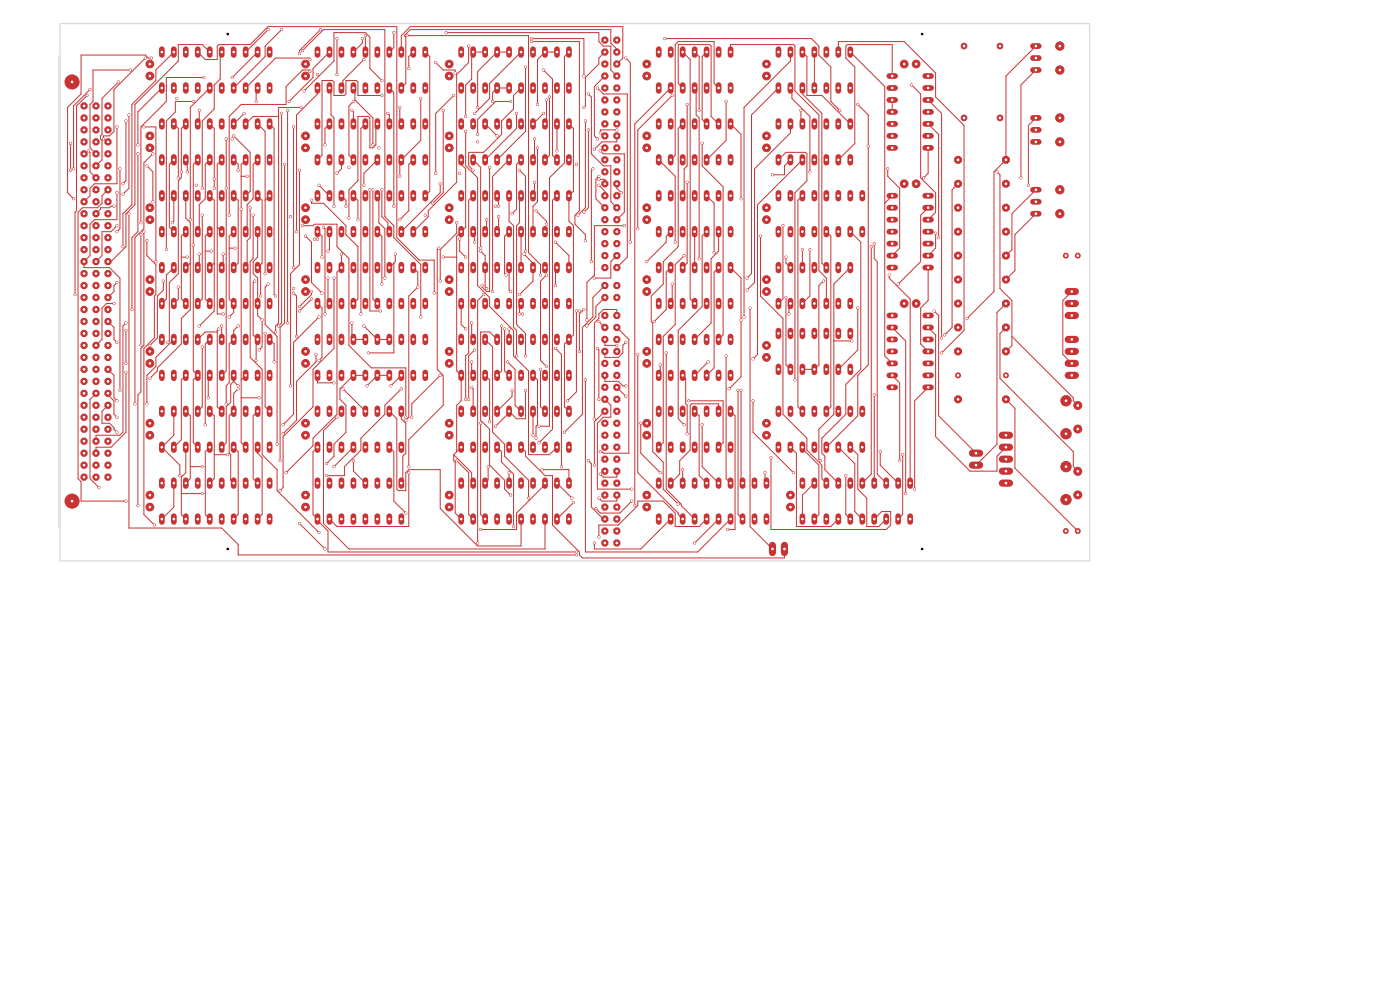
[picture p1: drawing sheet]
<svg xmlns="http://www.w3.org/2000/svg" width="297mm" height="210mm" viewBox="0 0 297 210" stroke-linecap="round" stroke-linejoin="round" font-family="sans-serif">
<g fill="#c83434">
<circle cx="213.4" cy="74.5" r=".91"/>
<circle cx="203.2" cy="74.5" r=".91"/>
</g>
<g fill="#c83434" stroke="#c83434" stroke-width=".21">
<circle cx="137.2" cy="44.1" r=".83"/>
<circle cx="137.2" cy="46.6" r=".83"/>
</g>
<g fill="#c83434">
<circle cx="203.2" cy="44.1" r=".91"/>
<circle cx="213.4" cy="44.1" r=".91"/>
</g>
<g fill="#c83434" stroke="#c83434" stroke-width=".21">
<circle cx="95.3" cy="107.6" r=".83"/>
<circle cx="95.3" cy="105" r=".83"/>
<circle cx="31.8" cy="13.6" r=".83"/>
<circle cx="31.8" cy="16.1" r=".83"/>
<circle cx="31.8" cy="105" r=".83"/>
<circle cx="31.8" cy="107.6" r=".83"/>
<circle cx="137.2" cy="105" r=".83"/>
<circle cx="137.2" cy="107.6" r=".83"/>
<circle cx="31.8" cy="59.3" r=".83"/>
<circle cx="31.8" cy="61.8" r=".83"/>
</g>
<g fill="none" stroke="#c83434" stroke-width="1.2">
<path d="M97.8 25.7v1.2M97.8 33.3v1.2M100.4 25.7v1.2M100.4 33.3v1.2M102.9 25.7v1.2M102.9 33.3v1.2M105.5 25.7v1.2M105.5 33.3v1.2M108 25.7v1.2M108 33.3v1.2M110.5 25.7v1.2M110.5 33.3v1.2"/>
<path d="M113.1 25.7v1.2M113.1 33.3v1.2M115.6 25.7v1.2M115.6 33.3v1.2M118.2 25.7v1.2M118.2 33.3v1.2M120.7 25.7v1.2M120.7 33.3v1.2M139.7 56.2v1.2M142.3 56.2v1.2M144.8 56.2v1.2M147.4 56.2v1.2"/>
<path d="M149.9 56.2v1.2M152.4 56.2v1.2M155 56.2v1.2M139.7 63.8v1.2M142.3 63.8v1.2M144.8 63.8v1.2M147.4 63.8v1.2M149.9 63.8v1.2M152.4 63.8v1.2M155 63.8v1.2M34.3 101.9v1.2M34.3 109.5v1.2"/>
<path d="M36.9 101.9v1.2M36.9 109.5v1.2M39.4 101.9v1.2M39.4 109.5v1.2M42 101.9v1.2M42 109.5v1.2M44.5 101.9v1.2M44.5 109.5v1.2M47 101.9v1.2M47 109.5v1.2M49.6 101.9v1.2M49.6 109.5v1.2"/>
<path d="M52.1 101.9v1.2M52.1 109.5v1.2M54.7 101.9v1.2M54.7 109.5v1.2M57.2 101.9v1.2M57.2 109.5v1.2"/>
</g>
<path d="M226.6 66.9h1.5M226.6 64.4h1.5M226.6 61.8h1.5" fill="none" stroke="#c83434" stroke-width="1.5"/>
<g fill="#c83434">
<circle cx="203.2" cy="33.9" r=".91"/>
<circle cx="213.4" cy="33.9" r=".91"/>
</g>
<g fill="none" stroke="#c83434" stroke-width="1.2">
<path d="M34.3 10.4v1.3M34.3 18.1v1.2M36.9 10.4v1.3M36.9 18.1v1.2M39.4 10.4v1.3M39.4 18.1v1.2M42 10.4v1.3M42 18.1v1.2M44.5 10.4v1.3M44.5 18.1v1.2M47 10.4v1.3M47 18.1v1.2"/>
<path d="M49.6 10.4v1.3M49.6 18.1v1.2M52.1 10.4v1.3M52.1 18.1v1.2M54.7 10.4v1.3M54.7 18.1v1.2M57.2 10.4v1.3M57.2 18.1v1.2M188.7 16.1h1.2M188.7 18.7h1.2M196.3 16.1h1.2M196.3 18.7h1.2"/>
<path d="M188.7 21.2h1.2M188.7 23.7h1.2M188.7 26.3h1.2M188.7 28.8h1.2M188.7 31.4h1.2M196.3 21.2h1.2M196.3 23.7h1.2M196.3 26.3h1.2M196.3 28.8h1.2M196.3 31.4h1.2M219.1 25h1.3M219.1 27.6h1.3"/>
<path d="M219.1 30.1h1.3M165.1 56.2v1.2M167.7 56.2v1.2M170.2 56.2v1.2M172.8 56.2v1.2M175.3 56.2v1.2M177.8 56.2v1.2M180.4 56.2v1.2M165.1 63.8v1.2M167.7 63.8v1.2M170.2 63.8v1.2M172.8 63.8v1.2"/>
<path d="M175.3 63.8v1.2M177.8 63.8v1.2M180.4 63.8v1.2"/>
</g>
<g fill="#c83434" stroke="#c83434" stroke-width=".21">
<circle cx="162.6" cy="44.1" r=".83"/>
<circle cx="162.6" cy="46.6" r=".83"/>
<circle cx="224.8" cy="25" r=".89"/>
<circle cx="224.8" cy="30.1" r=".89"/>
<circle cx="95.3" cy="92.3" r=".83"/>
<circle cx="95.3" cy="89.8" r=".83"/>
<circle cx="137.2" cy="89.8" r=".83"/>
<circle cx="137.2" cy="92.3" r=".83"/>
<circle cx="162.6" cy="59.3" r=".83"/>
<circle cx="162.6" cy="61.8" r=".83"/>
<circle cx="31.8" cy="74.5" r=".83"/>
<circle cx="31.8" cy="77.1" r=".83"/>
</g>
<g fill="#c83434">
<circle cx="203.2" cy="64.4" r=".91"/>
<circle cx="213.4" cy="64.4" r=".91"/>
</g>
<g fill="#c83434" stroke="#c83434" stroke-width=".21">
<circle cx="162.6" cy="89.8" r=".83"/>
<circle cx="162.6" cy="92.3" r=".83"/>
</g>
<g fill="none" stroke="#c83434" stroke-width="1.2">
<path d="M67.4 25.7v1.2M67.4 33.3v1.2M69.9 25.7v1.2M69.9 33.3v1.2M72.4 25.7v1.2M72.4 33.3v1.2M75 25.7v1.2M75 33.3v1.2M77.5 25.7v1.2M77.5 33.3v1.2M80.1 25.7v1.2M80.1 33.3v1.2"/>
<path d="M82.6 25.7v1.2M82.6 33.3v1.2M85.1 25.7v1.2M85.1 33.3v1.2M87.7 25.7v1.2M87.7 33.3v1.2M90.2 25.7v1.2M90.2 33.3v1.2"/>
</g>
<g fill="#c83434">
<circle cx="128.3" cy="66.9" r=".82"/>
<circle cx="130.9" cy="66.9" r=".82"/>
<circle cx="128.3" cy="69.5" r=".82"/>
<circle cx="130.9" cy="69.5" r=".82"/>
<circle cx="128.3" cy="72" r=".82"/>
<circle cx="130.9" cy="72" r=".82"/>
<circle cx="128.3" cy="74.5" r=".82"/>
<circle cx="130.9" cy="74.5" r=".82"/>
<circle cx="128.3" cy="77.1" r=".82"/>
<circle cx="130.9" cy="77.1" r=".82"/>
<circle cx="128.3" cy="79.6" r=".82"/>
<circle cx="130.9" cy="79.6" r=".82"/>
<circle cx="128.3" cy="82.2" r=".82"/>
<circle cx="130.9" cy="82.2" r=".82"/>
<circle cx="128.3" cy="84.7" r=".82"/>
<circle cx="130.9" cy="84.7" r=".82"/>
<circle cx="128.3" cy="87.2" r=".82"/>
<circle cx="130.9" cy="87.2" r=".82"/>
<circle cx="128.3" cy="89.8" r=".82"/>
<circle cx="130.9" cy="89.8" r=".82"/>
<circle cx="128.3" cy="92.3" r=".82"/>
<circle cx="130.9" cy="92.3" r=".82"/>
<circle cx="128.3" cy="94.9" r=".82"/>
<circle cx="130.9" cy="94.9" r=".82"/>
<circle cx="128.3" cy="97.4" r=".82"/>
<circle cx="130.9" cy="97.4" r=".82"/>
<circle cx="128.3" cy="99.9" r=".82"/>
<circle cx="130.9" cy="99.9" r=".82"/>
<circle cx="128.3" cy="102.5" r=".82"/>
<circle cx="130.9" cy="102.5" r=".82"/>
<circle cx="128.3" cy="105" r=".82"/>
<circle cx="130.9" cy="105" r=".82"/>
<circle cx="128.3" cy="107.6" r=".82"/>
<circle cx="130.9" cy="107.6" r=".82"/>
<circle cx="128.3" cy="110.1" r=".82"/>
<circle cx="130.9" cy="110.1" r=".82"/>
<circle cx="128.3" cy="112.6" r=".82"/>
<circle cx="130.9" cy="112.6" r=".82"/>
<circle cx="128.3" cy="115.2" r=".82"/>
<circle cx="130.9" cy="115.2" r=".82"/>
</g>
<g fill="#c83434" stroke="#c83434" stroke-width=".21">
<circle cx="64.8" cy="13.6" r=".83"/>
<circle cx="64.8" cy="16.1" r=".83"/>
<circle cx="191.8" cy="39" r=".83"/>
<circle cx="194.4" cy="39" r=".83"/>
</g>
<g fill="none" stroke="#c83434" stroke-width="1.2">
<path d="M34.3 71.4v1.2M34.3 79v1.2M36.9 71.4v1.2M36.9 79v1.2M39.4 71.4v1.2M39.4 79v1.2M42 71.4v1.2M42 79v1.2M44.5 71.4v1.2M44.5 79v1.2M47 71.4v1.2M47 79v1.2"/>
<path d="M49.6 71.4v1.2M49.6 79v1.2M52.1 71.4v1.2M52.1 79v1.2M54.7 71.4v1.2M54.7 79v1.2M57.2 71.4v1.2M57.2 79v1.2M67.4 101.9v1.2M67.4 109.5v1.2M69.9 101.9v1.2M69.9 109.5v1.2"/>
<path d="M72.4 101.9v1.2M72.4 109.5v1.2M75 101.9v1.2M75 109.5v1.2M77.5 101.9v1.2M77.5 109.5v1.2M80.1 101.9v1.2M80.1 109.5v1.2M82.6 101.9v1.2M82.6 109.5v1.2M85.1 101.9v1.2M85.1 109.5v1.2"/>
</g>
<g fill="#c83434">
<circle cx="213.4" cy="69.5" r=".91"/>
<circle cx="203.2" cy="69.5" r=".91"/>
</g>
<g fill="#c83434" stroke="#c83434" stroke-width=".21">
<circle cx="137.2" cy="28.8" r=".83"/>
<circle cx="137.2" cy="31.4" r=".83"/>
<circle cx="137.2" cy="59.3" r=".83"/>
<circle cx="137.2" cy="61.8" r=".83"/>
<circle cx="95.3" cy="13.6" r=".83"/>
<circle cx="95.3" cy="16.1" r=".83"/>
</g>
<path d="M212.6 99.9h1.6M212.6 97.4h1.6M212.6 94.9h1.6M212.6 92.3h1.6M163.9 115.7v1.5M166.4 115.7v1.5M212.6 102.5h1.6" fill="none" stroke="#c83434" stroke-width="1.5"/>
<g fill="#c83434">
<circle cx="203.2" cy="79.6" r=".66"/>
<circle cx="213.4" cy="79.6" r=".66"/>
<circle cx="213.4" cy="59.3" r=".91"/>
<circle cx="203.2" cy="59.3" r=".91"/>
</g>
<g fill="#c83434" stroke="#c83434" stroke-width=".21">
<circle cx="95.3" cy="74.5" r=".83"/>
<circle cx="95.3" cy="77.1" r=".83"/>
<circle cx="95.3" cy="46.6" r=".83"/>
<circle cx="95.3" cy="44.1" r=".83"/>
</g>
<g fill="#c83434">
<circle cx="203.2" cy="54.2" r=".91"/>
<circle cx="213.4" cy="54.2" r=".91"/>
</g>
<g fill="#c83434" stroke="#c83434" stroke-width=".21">
<circle cx="64.8" cy="44.1" r=".83"/>
<circle cx="64.8" cy="46.6" r=".83"/>
<circle cx="228.6" cy="91" r=".85"/>
<circle cx="228.6" cy="86" r=".85"/>
<circle cx="226.1" cy="92" r="1.1"/>
<circle cx="226.1" cy="85" r="1.1"/>
<circle cx="137.2" cy="74.5" r=".83"/>
<circle cx="137.2" cy="77.1" r=".83"/>
<circle cx="64.8" cy="74.5" r=".83"/>
<circle cx="64.8" cy="77.1" r=".83"/>
<circle cx="191.8" cy="13.6" r=".83"/>
<circle cx="194.4" cy="13.6" r=".83"/>
</g>
<g fill="none" stroke="#c83434" stroke-width="1.2">
<path d="M139.7 25.7v1.2M139.7 33.3v1.2M142.3 25.7v1.2M142.3 33.3v1.2M144.8 25.7v1.2M144.8 33.3v1.2M147.4 25.7v1.2M147.4 33.3v1.2M149.9 25.7v1.2M149.9 33.3v1.2M152.4 25.7v1.2M152.4 33.3v1.2"/>
<path d="M155 25.7v1.2M155 33.3v1.2M97.8 40.9v1.2M97.8 48.5v1.3M97.8 56.2v1.2M100.4 40.9v1.2M100.4 48.5v1.3M100.4 56.2v1.2M102.9 40.9v1.2M102.9 48.5v1.3M102.9 56.2v1.2M105.5 40.9v1.2"/>
<path d="M105.5 48.5v1.3M105.5 56.2v1.2M108 40.9v1.2M108 48.5v1.3M108 56.2v1.2M110.5 40.9v1.2M110.5 48.5v1.3M110.5 56.2v1.2M113.1 40.9v1.2M113.1 48.5v1.3M113.1 56.2v1.2M115.6 40.9v1.2"/>
<path d="M115.6 48.5v1.3M115.6 56.2v1.2M118.2 40.9v1.2M118.2 48.5v1.3M118.2 56.2v1.2M120.7 40.9v1.2M120.7 48.5v1.3M120.7 56.2v1.2M165.1 40.9v1.2M165.1 48.5v1.3M167.7 40.9v1.2M167.7 48.5v1.3"/>
<path d="M170.2 40.9v1.2M170.2 48.5v1.3M172.8 40.9v1.2M172.8 48.5v1.3M175.3 40.9v1.2M175.3 48.5v1.3M177.8 40.9v1.2M177.8 48.5v1.3M180.4 40.9v1.2M180.4 48.5v1.3M182.9 40.9v1.2M182.9 48.5v1.3"/>
<path d="M97.8 63.8v1.2M97.8 71.4v1.2M97.8 79v1.2M100.4 63.8v1.2M100.4 71.4v1.2M100.4 79v1.2M102.9 63.8v1.2M102.9 71.4v1.2M102.9 79v1.2M105.5 63.8v1.2M105.5 71.4v1.2M105.5 79v1.2"/>
<path d="M108 63.8v1.2M108 71.4v1.2M108 79v1.2M110.5 63.8v1.2M110.5 71.4v1.2M110.5 79v1.2M113.1 63.8v1.2M113.1 71.4v1.2M113.1 79v1.2M115.6 63.8v1.2M115.6 71.4v1.2M115.6 79v1.2"/>
<path d="M118.2 63.8v1.2M118.2 71.4v1.2M118.2 79v1.2M120.7 63.8v1.2M120.7 71.4v1.2M120.7 79v1.2M188.7 66.9h1.2M188.7 69.5h1.2M188.7 72h1.2M188.7 74.5h1.2M188.7 77.1h1.2M188.7 79.6h1.2"/>
<path d="M196.3 66.9h1.2M196.3 69.5h1.2M196.3 72h1.2M196.3 74.5h1.2M196.3 77.1h1.2M196.3 79.6h1.2M139.7 86.6v1.3M139.7 94.3v1.2M142.3 86.6v1.3M142.3 94.3v1.2M144.8 86.6v1.3M144.8 94.3v1.2"/>
<path d="M147.4 86.6v1.3M147.4 94.3v1.2M149.9 86.6v1.3M149.9 94.3v1.2M152.4 86.6v1.3M152.4 94.3v1.2M155 86.6v1.3M155 94.3v1.2M188.7 82.2h1.2M196.3 82.2h1.2"/>
</g>
<g fill="#c83434">
<circle cx="128.3" cy="8.5" r=".82"/>
<circle cx="130.9" cy="8.5" r=".82"/>
<circle cx="128.3" cy="11" r=".82"/>
<circle cx="130.9" cy="11" r=".82"/>
<circle cx="128.3" cy="13.6" r=".82"/>
<circle cx="130.9" cy="13.6" r=".82"/>
<circle cx="128.3" cy="16.1" r=".82"/>
<circle cx="130.9" cy="16.1" r=".82"/>
<circle cx="128.3" cy="18.7" r=".82"/>
<circle cx="130.9" cy="18.7" r=".82"/>
<circle cx="128.3" cy="21.2" r=".82"/>
<circle cx="130.9" cy="21.2" r=".82"/>
<circle cx="128.3" cy="23.7" r=".82"/>
<circle cx="130.9" cy="23.7" r=".82"/>
<circle cx="128.3" cy="26.3" r=".82"/>
<circle cx="130.9" cy="26.3" r=".82"/>
<circle cx="128.3" cy="28.8" r=".82"/>
<circle cx="130.9" cy="28.8" r=".82"/>
<circle cx="128.3" cy="31.4" r=".82"/>
<circle cx="130.9" cy="31.4" r=".82"/>
<circle cx="128.3" cy="33.9" r=".82"/>
<circle cx="130.9" cy="33.9" r=".82"/>
<circle cx="128.3" cy="36.4" r=".82"/>
<circle cx="130.9" cy="36.4" r=".82"/>
<circle cx="128.3" cy="39" r=".82"/>
<circle cx="130.9" cy="39" r=".82"/>
<circle cx="128.3" cy="41.5" r=".82"/>
<circle cx="130.9" cy="41.5" r=".82"/>
<circle cx="128.3" cy="44.1" r=".82"/>
<circle cx="130.9" cy="44.1" r=".82"/>
<circle cx="128.3" cy="46.6" r=".82"/>
<circle cx="130.9" cy="46.6" r=".82"/>
<circle cx="128.3" cy="49.1" r=".82"/>
<circle cx="130.9" cy="49.1" r=".82"/>
<circle cx="128.3" cy="51.7" r=".82"/>
<circle cx="130.9" cy="51.7" r=".82"/>
<circle cx="128.3" cy="54.2" r=".82"/>
<circle cx="130.9" cy="54.2" r=".82"/>
<circle cx="128.3" cy="56.8" r=".82"/>
<circle cx="130.9" cy="56.8" r=".82"/>
</g>
<g fill="#c83434" stroke="#c83434" stroke-width=".21">
<circle cx="95.3" cy="28.8" r=".83"/>
<circle cx="95.3" cy="31.4" r=".83"/>
<circle cx="64.8" cy="59.3" r=".83"/>
<circle cx="64.8" cy="61.8" r=".83"/>
</g>
<path d="M206.3 98.7h1.5M206.3 96.1h1.5" fill="none" stroke="#c83434" stroke-width="1.5"/>
<g fill="none" stroke="#c83434" stroke-width="1.2">
<path d="M139.7 40.9v1.2M139.7 48.5v1.3M142.3 40.9v1.2M142.3 48.5v1.3M144.8 40.9v1.2M144.8 48.5v1.3M147.4 40.9v1.2M147.4 48.5v1.3M149.9 40.9v1.2M149.9 48.5v1.3M152.4 40.9v1.2M152.4 48.5v1.3"/>
<path d="M155 40.9v1.2M155 48.5v1.3M97.8 101.9v1.2M97.8 109.5v1.2M100.4 101.9v1.2M100.4 109.5v1.2M102.9 101.9v1.2M102.9 109.5v1.2M105.5 101.9v1.2M105.5 109.5v1.2M108 101.9v1.2M108 109.5v1.2"/>
<path d="M110.5 101.9v1.2M110.5 109.5v1.2M113.1 101.9v1.2M113.1 109.5v1.2M115.6 101.9v1.2M115.6 109.5v1.2M118.2 101.9v1.2M118.2 109.5v1.2M120.7 101.9v1.2M120.7 109.5v1.2"/>
</g>
<g fill="#c83434">
<circle cx="128.3" cy="60.6" r=".82"/>
<circle cx="130.9" cy="60.6" r=".82"/>
<circle cx="128.3" cy="63.1" r=".82"/>
<circle cx="130.9" cy="63.1" r=".82"/>
<circle cx="213.4" cy="49.1" r=".91"/>
<circle cx="203.2" cy="49.1" r=".91"/>
</g>
<g fill="#c83434" stroke="#c83434" stroke-width=".21">
<circle cx="95.3" cy="61.8" r=".83"/>
<circle cx="95.3" cy="59.3" r=".83"/>
<circle cx="228.6" cy="105" r=".85"/>
<circle cx="228.6" cy="100" r=".85"/>
<circle cx="226.1" cy="106" r="1.1"/>
<circle cx="226.1" cy="99" r="1.1"/>
<circle cx="224.8" cy="9.8" r=".89"/>
<circle cx="224.8" cy="14.9" r=".89"/>
<circle cx="31.8" cy="89.8" r=".83"/>
<circle cx="31.8" cy="92.3" r=".83"/>
<circle cx="204.5" cy="9.8" r=".61"/>
<circle cx="204.5" cy="25" r=".61"/>
<circle cx="212.1" cy="25" r=".61"/>
<circle cx="212.1" cy="9.8" r=".61"/>
<circle cx="31.8" cy="28.8" r=".83"/>
<circle cx="31.8" cy="31.4" r=".83"/>
<circle cx="64.8" cy="105" r=".83"/>
<circle cx="64.8" cy="107.6" r=".83"/>
<circle cx="64.8" cy="89.8" r=".83"/>
<circle cx="64.8" cy="92.3" r=".83"/>
<circle cx="224.8" cy="40.3" r=".89"/>
<circle cx="224.8" cy="45.3" r=".89"/>
<circle cx="162.6" cy="73.3" r=".83"/>
<circle cx="162.6" cy="75.8" r=".83"/>
</g>
<g fill="none" stroke="#c83434" stroke-width="1.2">
<path d="M67.4 10.4v1.3M67.4 18.1v1.2M69.9 10.4v1.3M69.9 18.1v1.2M72.4 10.4v1.3M72.4 18.1v1.2M75 10.4v1.3M75 18.1v1.2M77.5 10.4v1.3M77.5 18.1v1.2M80.1 10.4v1.3M80.1 18.1v1.2"/>
<path d="M82.6 10.4v1.3M82.6 18.1v1.2M85.1 10.4v1.3M85.1 18.1v1.2M87.7 10.4v1.3M87.7 18.1v1.2M90.2 10.4v1.3M90.2 18.1v1.2M139.7 10.4v1.3M139.7 18.1v1.2M142.3 10.4v1.3M142.3 18.1v1.2"/>
<path d="M144.8 10.4v1.3M144.8 18.1v1.2M147.4 10.4v1.3M147.4 18.1v1.2M149.9 10.4v1.3M149.9 18.1v1.2M152.4 10.4v1.3M152.4 18.1v1.2M155 10.4v1.3M155 18.1v1.2M165.1 10.4v1.3M165.1 18.1v1.2"/>
<path d="M167.7 10.4v1.3M167.7 18.1v1.2M170.2 10.4v1.3M170.2 18.1v1.2M172.8 10.4v1.3M172.8 18.1v1.2M175.3 10.4v1.3M175.3 18.1v1.2M177.8 10.4v1.3M177.8 18.1v1.2M180.4 10.4v1.3M180.4 18.1v1.2"/>
<path d="M219.1 9.8h1.3M219.1 12.3h1.3M219.1 14.9h1.3M165.1 25.7v1.2M165.1 33.3v1.2M167.7 25.7v1.2M167.7 33.3v1.2M170.2 25.7v1.2M170.2 33.3v1.2M172.8 25.7v1.2M172.8 33.3v1.2M175.3 25.7v1.2"/>
<path d="M175.3 33.3v1.2M177.8 25.7v1.2M177.8 33.3v1.2M180.4 25.7v1.2M180.4 33.3v1.2M34.3 40.9v1.2M34.3 48.5v1.3M34.3 56.2v1.2M36.9 40.9v1.2M36.9 48.5v1.3M36.9 56.2v1.2M39.4 40.9v1.2"/>
<path d="M39.4 48.5v1.3M39.4 56.2v1.2M42 40.9v1.2M42 48.5v1.3M42 56.2v1.2M44.5 40.9v1.2M44.5 48.5v1.3M44.5 56.2v1.2M47 40.9v1.2M47 48.5v1.3M47 56.2v1.2M49.6 40.9v1.2"/>
<path d="M49.6 48.5v1.3M49.6 56.2v1.2M52.1 40.9v1.2M52.1 48.5v1.3M52.1 56.2v1.2M54.7 40.9v1.2M54.7 48.5v1.3M54.7 56.2v1.2M57.2 40.9v1.2M57.2 48.5v1.3M57.2 56.2v1.2M67.4 40.9v1.2"/>
<path d="M67.4 48.5v1.3M67.4 56.2v1.2M69.9 40.9v1.2M69.9 48.5v1.3M69.9 56.2v1.2M72.4 40.9v1.2M72.4 48.5v1.3M72.4 56.2v1.2M75 40.9v1.2M75 48.5v1.3M75 56.2v1.2M77.5 40.9v1.2"/>
<path d="M77.5 48.5v1.3M77.5 56.2v1.2M80.1 40.9v1.2M80.1 48.5v1.3M80.1 56.2v1.2M82.6 40.9v1.2M82.6 48.5v1.3M82.6 56.2v1.2M85.1 40.9v1.2M85.1 48.5v1.3M85.1 56.2v1.2M87.7 40.9v1.2"/>
<path d="M87.7 48.5v1.3M87.7 56.2v1.2M90.2 40.9v1.2M90.2 48.5v1.3M90.2 56.2v1.2M219.1 40.3h1.3M219.1 42.8h1.3M219.1 45.3h1.3M34.3 63.8v1.2M36.9 63.8v1.2M39.4 63.8v1.2M42 63.8v1.2"/>
<path d="M44.5 63.8v1.2M47 63.8v1.2M49.6 63.8v1.2M52.1 63.8v1.2M54.7 63.8v1.2M57.2 63.8v1.2M67.4 63.8v1.2M69.9 63.8v1.2M72.4 63.8v1.2M75 63.8v1.2M77.5 63.8v1.2M80.1 63.8v1.2"/>
<path d="M82.6 63.8v1.2M85.1 63.8v1.2M87.7 63.8v1.2M90.2 63.8v1.2M165.1 70.1v1.2M165.1 77.7v1.3M167.7 70.1v1.2M167.7 77.7v1.3M170.2 70.1v1.2M170.2 77.7v1.3M172.8 70.1v1.2M172.8 77.7v1.3"/>
<path d="M175.3 70.1v1.2M175.3 77.7v1.3M177.8 70.1v1.2M177.8 77.7v1.3M180.4 70.1v1.2M180.4 77.7v1.3M139.7 101.9v1.2M139.7 109.5v1.2M142.3 101.9v1.2M142.3 109.5v1.2M144.8 101.9v1.2M144.8 109.5v1.2"/>
<path d="M147.4 101.9v1.2M147.4 109.5v1.2M149.9 101.9v1.2M149.9 109.5v1.2M152.4 101.9v1.2M152.4 109.5v1.2M155 101.9v1.2M155 109.5v1.2M157.5 101.9v1.2M157.5 109.5v1.2M160.1 101.9v1.2M160.1 109.5v1.2"/>
<path d="M162.6 101.9v1.2M162.6 109.5v1.2"/>
</g>
<path d="M226.6 79.6h1.5M226.6 77.1h1.5M226.6 74.5h1.5M226.6 72h1.5" fill="none" stroke="#c83434" stroke-width="1.5"/>
<g fill="#c83434">
<circle cx="228.6" cy="54.2" r=".66"/>
<circle cx="226.1" cy="54.2" r=".66"/>
<circle cx="213.4" cy="84.7" r=".91"/>
<circle cx="203.2" cy="84.7" r=".91"/>
</g>
<g fill="#c83434" stroke="#c83434" stroke-width=".21">
<circle cx="137.2" cy="13.6" r=".83"/>
<circle cx="137.2" cy="16.1" r=".83"/>
</g>
<g fill="none" stroke="#c83434" stroke-width="1.2">
<path d="M165.1 86.6v1.3M165.1 94.3v1.2M167.7 86.6v1.3M167.7 94.3v1.2M170.2 86.6v1.3M170.2 94.3v1.2M172.8 86.6v1.3M172.8 94.3v1.2M175.3 86.6v1.3M175.3 94.3v1.2M177.8 86.6v1.3M177.8 94.3v1.2"/>
<path d="M180.4 86.6v1.3M180.4 94.3v1.2M182.9 86.6v1.3M182.9 94.3v1.2"/>
</g>
<g fill="#c83434">
<circle cx="203.2" cy="39" r=".91"/>
<circle cx="213.4" cy="39" r=".91"/>
</g>
<g fill="none" stroke="#c83434" stroke-width="1.2">
<path d="M97.8 10.4v1.3M97.8 18.1v1.2M100.4 10.4v1.3M100.4 18.1v1.2M102.9 10.4v1.3M102.9 18.1v1.2M105.5 10.4v1.3M105.5 18.1v1.2M108 10.4v1.3M108 18.1v1.2M110.5 10.4v1.3M110.5 18.1v1.2"/>
<path d="M113.1 10.4v1.3M113.1 18.1v1.2M115.6 10.4v1.3M115.6 18.1v1.2M118.2 10.4v1.3M118.2 18.1v1.2M120.7 10.4v1.3M120.7 18.1v1.2M188.7 41.5h1.2M188.7 44.1h1.2M188.7 46.6h1.2M188.7 49.1h1.2"/>
<path d="M188.7 51.7h1.2M188.7 54.2h1.2M188.7 56.8h1.2M196.3 41.5h1.2M196.3 44.1h1.2M196.3 46.6h1.2M196.3 49.1h1.2M196.3 51.7h1.2M196.3 54.2h1.2M196.3 56.8h1.2M34.3 86.6v1.3M34.3 94.3v1.2"/>
<path d="M36.9 86.6v1.3M36.9 94.3v1.2M39.4 86.6v1.3M39.4 94.3v1.2M42 86.6v1.3M42 94.3v1.2M44.5 86.6v1.3M44.5 94.3v1.2M47 86.6v1.3M47 94.3v1.2M49.6 86.6v1.3M49.6 94.3v1.2"/>
<path d="M52.1 86.6v1.3M52.1 94.3v1.2M54.7 86.6v1.3M54.7 94.3v1.2M57.2 86.6v1.3M57.2 94.3v1.2M97.8 86.6v1.3M97.8 94.3v1.2M100.4 86.6v1.3M100.4 94.3v1.2M102.9 86.6v1.3M102.9 94.3v1.2"/>
<path d="M105.5 86.6v1.3M105.5 94.3v1.2M108 86.6v1.3M108 94.3v1.2M110.5 86.6v1.3M110.5 94.3v1.2M113.1 86.6v1.3M113.1 94.3v1.2M115.6 86.6v1.3M115.6 94.3v1.2M118.2 86.6v1.3M118.2 94.3v1.2"/>
<path d="M120.7 86.6v1.3M120.7 94.3v1.2"/>
</g>
<g fill="#c83434" stroke="#c83434" stroke-width=".21">
<circle cx="167.7" cy="105" r=".83"/>
<circle cx="167.7" cy="107.6" r=".83"/>
<circle cx="31.8" cy="44.1" r=".83"/>
<circle cx="31.8" cy="46.6" r=".83"/>
<circle cx="15.3" cy="106.3" r="1.5"/>
<circle cx="15.3" cy="17.4" r="1.5"/>
</g>
<g fill="#c83434">
<circle cx="17.8" cy="101.2" r=".82"/>
<circle cx="17.8" cy="98.7" r=".82"/>
<circle cx="17.8" cy="96.1" r=".82"/>
<circle cx="17.8" cy="93.6" r=".82"/>
<circle cx="17.8" cy="91.1" r=".82"/>
<circle cx="17.8" cy="88.5" r=".82"/>
<circle cx="17.8" cy="86" r=".82"/>
<circle cx="17.8" cy="83.4" r=".82"/>
<circle cx="17.8" cy="80.9" r=".82"/>
<circle cx="17.8" cy="78.4" r=".82"/>
<circle cx="17.8" cy="75.8" r=".82"/>
<circle cx="17.8" cy="73.3" r=".82"/>
<circle cx="17.8" cy="70.7" r=".82"/>
<circle cx="17.8" cy="68.2" r=".82"/>
<circle cx="17.8" cy="65.7" r=".82"/>
<circle cx="17.8" cy="63.1" r=".82"/>
<circle cx="17.8" cy="60.6" r=".82"/>
<circle cx="17.8" cy="58" r=".82"/>
<circle cx="17.8" cy="55.5" r=".82"/>
<circle cx="17.8" cy="53" r=".82"/>
<circle cx="17.8" cy="50.4" r=".82"/>
<circle cx="17.8" cy="47.9" r=".82"/>
<circle cx="17.8" cy="45.3" r=".82"/>
<circle cx="17.8" cy="42.8" r=".82"/>
<circle cx="17.8" cy="40.3" r=".82"/>
<circle cx="17.8" cy="37.7" r=".82"/>
<circle cx="17.8" cy="35.2" r=".82"/>
<circle cx="17.8" cy="32.6" r=".82"/>
<circle cx="17.8" cy="30.1" r=".82"/>
<circle cx="17.8" cy="27.6" r=".82"/>
<circle cx="17.8" cy="25" r=".82"/>
<circle cx="17.8" cy="22.5" r=".82"/>
<circle cx="20.4" cy="101.2" r=".82"/>
<circle cx="20.4" cy="98.7" r=".82"/>
<circle cx="20.4" cy="96.1" r=".82"/>
<circle cx="20.4" cy="93.6" r=".82"/>
<circle cx="20.4" cy="91.1" r=".82"/>
<circle cx="20.4" cy="88.5" r=".82"/>
<circle cx="20.4" cy="86" r=".82"/>
<circle cx="20.4" cy="83.4" r=".82"/>
<circle cx="20.4" cy="80.9" r=".82"/>
<circle cx="20.4" cy="78.4" r=".82"/>
<circle cx="20.4" cy="75.8" r=".82"/>
<circle cx="20.4" cy="73.3" r=".82"/>
<circle cx="20.4" cy="70.7" r=".82"/>
<circle cx="20.4" cy="68.2" r=".82"/>
<circle cx="20.4" cy="65.7" r=".82"/>
<circle cx="20.4" cy="63.1" r=".82"/>
<circle cx="20.4" cy="60.6" r=".82"/>
<circle cx="20.4" cy="58" r=".82"/>
<circle cx="20.4" cy="55.5" r=".82"/>
<circle cx="20.4" cy="53" r=".82"/>
<circle cx="20.4" cy="50.4" r=".82"/>
<circle cx="20.4" cy="47.9" r=".82"/>
<circle cx="20.4" cy="45.3" r=".82"/>
<circle cx="20.4" cy="42.8" r=".82"/>
<circle cx="20.4" cy="40.3" r=".82"/>
<circle cx="20.4" cy="37.7" r=".82"/>
<circle cx="20.4" cy="35.2" r=".82"/>
<circle cx="20.4" cy="32.6" r=".82"/>
<circle cx="20.4" cy="30.1" r=".82"/>
<circle cx="20.4" cy="27.6" r=".82"/>
<circle cx="20.4" cy="25" r=".82"/>
<circle cx="20.4" cy="22.5" r=".82"/>
<circle cx="22.9" cy="101.2" r=".82"/>
<circle cx="22.9" cy="98.7" r=".82"/>
<circle cx="22.9" cy="96.1" r=".82"/>
<circle cx="22.9" cy="93.6" r=".82"/>
<circle cx="22.9" cy="91.1" r=".82"/>
<circle cx="22.9" cy="88.5" r=".82"/>
<circle cx="22.9" cy="86" r=".82"/>
<circle cx="22.9" cy="83.4" r=".82"/>
<circle cx="22.9" cy="80.9" r=".82"/>
<circle cx="22.9" cy="78.4" r=".82"/>
<circle cx="22.9" cy="75.8" r=".82"/>
<circle cx="22.9" cy="73.3" r=".82"/>
<circle cx="22.9" cy="70.7" r=".82"/>
<circle cx="22.9" cy="68.2" r=".82"/>
<circle cx="22.9" cy="65.7" r=".82"/>
<circle cx="22.9" cy="63.1" r=".82"/>
<circle cx="22.9" cy="60.6" r=".82"/>
<circle cx="22.9" cy="58" r=".82"/>
<circle cx="22.9" cy="55.5" r=".82"/>
<circle cx="22.9" cy="53" r=".82"/>
<circle cx="22.9" cy="50.4" r=".82"/>
<circle cx="22.9" cy="47.9" r=".82"/>
<circle cx="22.9" cy="45.3" r=".82"/>
<circle cx="22.9" cy="42.8" r=".82"/>
<circle cx="22.9" cy="40.3" r=".82"/>
<circle cx="22.9" cy="37.7" r=".82"/>
<circle cx="22.9" cy="35.2" r=".82"/>
<circle cx="22.9" cy="32.6" r=".82"/>
<circle cx="22.9" cy="30.1" r=".82"/>
<circle cx="22.9" cy="27.6" r=".82"/>
<circle cx="22.9" cy="25" r=".82"/>
<circle cx="22.9" cy="22.5" r=".82"/>
</g>
<g fill="#c83434" stroke="#c83434" stroke-width=".21">
<circle cx="162.6" cy="28.8" r=".83"/>
<circle cx="162.6" cy="31.4" r=".83"/>
<circle cx="64.8" cy="28.8" r=".83"/>
<circle cx="64.8" cy="31.4" r=".83"/>
<circle cx="162.6" cy="13.6" r=".83"/>
<circle cx="162.6" cy="16.1" r=".83"/>
</g>
<g fill="none" stroke="#c83434" stroke-width="1.2">
<path d="M34.3 25.7v1.2M34.3 33.3v1.2M36.9 25.7v1.2M36.9 33.3v1.2M39.4 25.7v1.2M39.4 33.3v1.2M42 25.7v1.2M42 33.3v1.2M44.5 25.7v1.2M44.5 33.3v1.2M47 25.7v1.2M47 33.3v1.2"/>
<path d="M49.6 25.7v1.2M49.6 33.3v1.2M52.1 25.7v1.2M52.1 33.3v1.2M54.7 25.7v1.2M54.7 33.3v1.2M57.2 25.7v1.2M57.2 33.3v1.2M67.4 86.6v1.3M67.4 94.3v1.2M69.9 86.6v1.3M69.9 94.3v1.2"/>
<path d="M72.4 86.6v1.3M72.4 94.3v1.2M75 86.6v1.3M75 94.3v1.2M77.5 86.6v1.3M77.5 94.3v1.2M80.1 86.6v1.3M80.1 94.3v1.2M82.6 86.6v1.3M82.6 94.3v1.2M85.1 86.6v1.3M85.1 94.3v1.2"/>
</g>
<g fill="#c83434">
<circle cx="228.6" cy="112.6" r=".66"/>
<circle cx="226.1" cy="112.6" r=".66"/>
</g>
<g fill="none" stroke="#c83434" stroke-width="1.2">
<path d="M67.4 71.4v1.2M67.4 79v1.2M69.9 71.4v1.2M69.9 79v1.2M72.4 71.4v1.2M72.4 79v1.2M75 71.4v1.2M75 79v1.2M77.5 71.4v1.2M77.5 79v1.2M80.1 71.4v1.2M80.1 79v1.2"/>
<path d="M82.6 71.4v1.2M82.6 79v1.2M85.1 71.4v1.2M85.1 79v1.2M87.7 71.4v1.2M87.7 79v1.2M90.2 71.4v1.2M90.2 79v1.2M139.7 71.4v1.2M139.7 79v1.2M142.3 71.4v1.2M142.3 79v1.2"/>
<path d="M144.8 71.4v1.2M144.8 79v1.2M147.4 71.4v1.2M147.4 79v1.2M149.9 71.4v1.2M149.9 79v1.2M152.4 71.4v1.2M152.4 79v1.2M155 71.4v1.2M155 79v1.2M170.2 101.9v1.2M170.2 109.5v1.2"/>
<path d="M172.8 101.9v1.2M172.8 109.5v1.2M175.3 101.9v1.2M175.3 109.5v1.2M177.8 101.9v1.2M177.8 109.5v1.2M180.4 101.9v1.2M180.4 109.5v1.2M182.9 101.9v1.2M182.9 109.5v1.2M185.5 101.9v1.2M185.5 109.5v1.2"/>
<path d="M188 101.9v1.2M188 109.5v1.2M190.5 101.9v1.2M190.5 109.5v1.2M193.1 101.9v1.2M193.1 109.5v1.2"/>
</g>
<g fill="#c83434" stroke="#c83434" stroke-width=".21">
<circle cx="191.8" cy="64.4" r=".83"/>
<circle cx="194.4" cy="64.4" r=".83"/>
<circle cx="159.7" cy="85" r=".23"/>
<circle cx="132.8" cy="84.1" r=".23"/>
<circle cx="168.3" cy="100.3" r=".23"/>
<circle cx="186.7" cy="95.8" r=".23"/>
<circle cx="163.6" cy="97.1" r=".23"/>
<circle cx="103.6" cy="99" r=".23"/>
<circle cx="121.6" cy="106.6" r=".23"/>
<circle cx="185.5" cy="83.8" r=".23"/>
<circle cx="191.5" cy="96.5" r=".23"/>
<circle cx="179.4" cy="100.9" r=".23"/>
<circle cx="127.4" cy="100.6" r=".23"/>
<circle cx="108" cy="100.3" r=".23"/>
<circle cx="121.3" cy="105.7" r=".23"/>
<circle cx="127" cy="105.7" r=".23"/>
<circle cx="124.2" cy="80.6" r=".23"/>
<circle cx="135.3" cy="48.5" r=".23"/>
<circle cx="142.6" cy="20.3" r=".23"/>
<circle cx="59.7" cy="6.3" r=".23"/>
<circle cx="110.2" cy="36.1" r=".23"/>
<circle cx="79.1" cy="30.7" r=".23"/>
<circle cx="111.5" cy="53.3" r=".23"/>
<circle cx="77.2" cy="12.6" r=".23"/>
<circle cx="124.2" cy="51" r=".23"/>
<circle cx="112.8" cy="8.8" r=".23"/>
<circle cx="24.8" cy="40.9" r=".23"/>
<circle cx="96.2" cy="20.3" r=".23"/>
<circle cx="92.4" cy="36.8" r=".23"/>
<circle cx="71.5" cy="36.8" r=".23"/>
<circle cx="39.7" cy="36.4" r=".23"/>
<circle cx="25.4" cy="82.8" r=".23"/>
<circle cx="41" cy="52" r=".23"/>
<circle cx="75" cy="21.5" r=".23"/>
<circle cx="104.5" cy="21.5" r=".23"/>
<circle cx="69.3" cy="98.4" r=".23"/>
<circle cx="24.8" cy="49.1" r=".23"/>
<circle cx="50.5" cy="81.8" r=".23"/>
<circle cx="77.8" cy="81.8" r=".23"/>
<circle cx="50.5" cy="36.1" r=".23"/>
<circle cx="61.6" cy="81.8" r=".23"/>
<circle cx="100.4" cy="36.1" r=".23"/>
<circle cx="63.5" cy="36.1" r=".23"/>
<circle cx="25.4" cy="35.8" r=".23"/>
<circle cx="55" cy="84.4" r=".23"/>
<circle cx="52.4" cy="37.4" r=".23"/>
<circle cx="82.9" cy="81.8" r=".23"/>
<circle cx="84.8" cy="37.4" r=".23"/>
<circle cx="89.3" cy="20.9" r=".23"/>
<circle cx="51.2" cy="44.4" r=".23"/>
<circle cx="58.5" cy="70.4" r=".23"/>
<circle cx="56.2" cy="70.7" r=".23"/>
<circle cx="27.4" cy="24.4" r=".23"/>
<circle cx="26.1" cy="41.2" r=".23"/>
<circle cx="63.9" cy="22.8" r=".23"/>
<circle cx="114" cy="22.2" r=".23"/>
<circle cx="84.8" cy="22.8" r=".23"/>
<circle cx="59.1" cy="69.1" r=".23"/>
<circle cx="48" cy="85.7" r=".23"/>
<circle cx="24.8" cy="26.9" r=".23"/>
<circle cx="82.3" cy="24.1" r=".23"/>
<circle cx="77.2" cy="69.1" r=".23"/>
<circle cx="50.5" cy="69.1" r=".23"/>
<circle cx="100.7" cy="24.1" r=".23"/>
<circle cx="59.7" cy="24.1" r=".23"/>
<circle cx="51.8" cy="24.1" r=".23"/>
<circle cx="42.3" cy="23.4" r=".23"/>
<circle cx="26.7" cy="25.6" r=".23"/>
<circle cx="61" cy="68.5" r=".23"/>
<circle cx="74.7" cy="23.4" r=".23"/>
<circle cx="26.1" cy="39" r=".23"/>
<circle cx="101.3" cy="22.8" r=".23"/>
<circle cx="74.7" cy="68.5" r=".23"/>
<circle cx="46.4" cy="69.8" r=".23"/>
<circle cx="61" cy="23.4" r=".23"/>
<circle cx="98.8" cy="24.7" r=".23"/>
<circle cx="35.6" cy="72.6" r=".23"/>
<circle cx="38.5" cy="36.4" r=".23"/>
<circle cx="42.9" cy="73.6" r=".23"/>
<circle cx="44.2" cy="84.4" r=".23"/>
<circle cx="48" cy="29.5" r=".23"/>
<circle cx="48" cy="39.9" r=".23"/>
<circle cx="77.2" cy="39.3" r=".23"/>
<circle cx="62.9" cy="71.4" r=".23"/>
<circle cx="84.8" cy="46.6" r=".23"/>
<circle cx="62.3" cy="62.2" r=".23"/>
<circle cx="15" cy="30.4" r=".23"/>
<circle cx="15" cy="36.1" r=".23"/>
<circle cx="54" cy="59.6" r=".23"/>
<circle cx="62.3" cy="56.8" r=".23"/>
<circle cx="26.7" cy="79" r=".23"/>
<circle cx="54.3" cy="76.4" r=".23"/>
<circle cx="62.3" cy="26.9" r=".23"/>
<circle cx="47" cy="69.1" r=".23"/>
<circle cx="68.9" cy="66.6" r=".23"/>
<circle cx="26.7" cy="68.5" r=".23"/>
<circle cx="74" cy="46.3" r=".23"/>
<circle cx="68.6" cy="48.2" r=".23"/>
<circle cx="67.7" cy="67.2" r=".23"/>
<circle cx="43.5" cy="90.1" r=".23"/>
<circle cx="76.6" cy="66.6" r=".23"/>
<circle cx="60.1" cy="90.1" r=".23"/>
<circle cx="32.4" cy="32.6" r=".23"/>
<circle cx="28.6" cy="85.7" r=".23"/>
<circle cx="31.2" cy="85.7" r=".23"/>
<circle cx="68.9" cy="30.7" r=".23"/>
<circle cx="143.2" cy="51.4" r=".23"/>
<circle cx="65.8" cy="12.6" r=".23"/>
<circle cx="133.7" cy="51.4" r=".23"/>
<circle cx="132.8" cy="12.3" r=".23"/>
<circle cx="49.3" cy="16.4" r=".23"/>
<circle cx="29.9" cy="47.2" r=".23"/>
<circle cx="43.2" cy="16.4" r=".23"/>
<circle cx="126.7" cy="18.7" r=".23"/>
<circle cx="71.5" cy="8.2" r=".23"/>
<circle cx="71.5" cy="15.8" r=".23"/>
<circle cx="49.3" cy="29.5" r=".23"/>
<circle cx="101.3" cy="28.5" r=".23"/>
<circle cx="108.3" cy="21.5" r=".23"/>
<circle cx="110.9" cy="66.6" r=".23"/>
<circle cx="92.1" cy="62.2" r=".23"/>
<circle cx="108.3" cy="105" r=".23"/>
<circle cx="182" cy="22.2" r=".23"/>
<circle cx="184.2" cy="31" r=".23"/>
<circle cx="188.6" cy="58.4" r=".23"/>
<circle cx="185.5" cy="51.7" r=".23"/>
<circle cx="184.8" cy="52.3" r=".23"/>
<circle cx="70.8" cy="99" r=".23"/>
<circle cx="42.9" cy="99" r=".23"/>
<circle cx="48.3" cy="96.5" r=".23"/>
<circle cx="72.8" cy="82.5" r=".23"/>
<circle cx="50.5" cy="82.5" r=".23"/>
<circle cx="75" cy="97.7" r=".23"/>
<circle cx="42.9" cy="104.7" r=".23"/>
<circle cx="145.1" cy="54.2" r=".23"/>
<circle cx="119.1" cy="99" r=".23"/>
<circle cx="117.8" cy="73.9" r=".23"/>
<circle cx="180.7" cy="72.3" r=".23"/>
<circle cx="174" cy="97.7" r=".23"/>
<circle cx="38.1" cy="100.9" r=".23"/>
<circle cx="157.2" cy="67.9" r=".23"/>
<circle cx="154.7" cy="82.5" r=".23"/>
<circle cx="69.3" cy="100.9" r=".23"/>
<circle cx="85.1" cy="82.5" r=".23"/>
<circle cx="140.1" cy="77.4" r=".23"/>
<circle cx="31.8" cy="80.3" r=".23"/>
<circle cx="26.7" cy="77.1" r=".23"/>
<circle cx="26.7" cy="70.1" r=".23"/>
<circle cx="42.3" cy="69.1" r=".23"/>
<circle cx="31.8" cy="73.3" r=".23"/>
<circle cx="34.7" cy="59.6" r=".23"/>
<circle cx="132.4" cy="47.9" r=".23"/>
<circle cx="55.6" cy="67.9" r=".23"/>
<circle cx="124.5" cy="67.9" r=".23"/>
<circle cx="55" cy="74.2" r=".23"/>
<circle cx="137.2" cy="55.5" r=".23"/>
<circle cx="98.8" cy="54.5" r=".23"/>
<circle cx="97.5" cy="50.7" r=".23"/>
<circle cx="49.9" cy="52.6" r=".23"/>
<circle cx="48.6" cy="67.2" r=".23"/>
<circle cx="170.2" cy="53" r=".23"/>
<circle cx="44.8" cy="53.3" r=".23"/>
<circle cx="154.4" cy="112.3" r=".23"/>
<circle cx="31.2" cy="35.2" r=".23"/>
<circle cx="67.7" cy="113" r=".23"/>
<circle cx="53.7" cy="45.7" r=".23"/>
<circle cx="32.4" cy="42.8" r=".23"/>
<circle cx="116.6" cy="20.6" r=".23"/>
<circle cx="115.9" cy="21.2" r=".23"/>
<circle cx="105.5" cy="28.8" r=".23"/>
<circle cx="101.3" cy="30.1" r=".23"/>
<circle cx="90.2" cy="45.7" r=".23"/>
<circle cx="81" cy="40.3" r=".23"/>
<circle cx="127" cy="38" r=".23"/>
<circle cx="93.4" cy="39" r=".23"/>
<circle cx="127" cy="39.3" r=".23"/>
<circle cx="127" cy="37.4" r=".23"/>
<circle cx="103.9" cy="89.5" r=".23"/>
<circle cx="64.2" cy="10.7" r=".23"/>
<circle cx="89.3" cy="67.2" r=".23"/>
<circle cx="127" cy="68.2" r=".23"/>
<circle cx="141.3" cy="74.9" r=".23"/>
<circle cx="132.8" cy="72.6" r=".23"/>
<circle cx="130.9" cy="73.3" r=".23"/>
<circle cx="135.3" cy="75.2" r=".23"/>
<circle cx="162.3" cy="100.3" r=".23"/>
<circle cx="135.9" cy="89.8" r=".23"/>
<circle cx="140.1" cy="100.3" r=".23"/>
<circle cx="56.9" cy="60.3" r=".23"/>
<circle cx="122.3" cy="117.1" r=".23"/>
<circle cx="190.9" cy="97.7" r=".23"/>
<circle cx="33.1" cy="55.5" r=".23"/>
<circle cx="58.8" cy="94.2" r=".23"/>
<circle cx="30.5" cy="26.9" r=".23"/>
<circle cx="63.5" cy="111.1" r=".23"/>
<circle cx="192.1" cy="104.7" r=".23"/>
<circle cx="68.9" cy="116.5" r=".23"/>
<circle cx="96.9" cy="97.7" r=".23"/>
<circle cx="86.1" cy="108.8" r=".23"/>
<circle cx="71.5" cy="88.5" r=".23"/>
<circle cx="86.7" cy="100.3" r=".23"/>
<circle cx="115" cy="99.6" r=".23"/>
<circle cx="102" cy="112.3" r=".23"/>
<circle cx="194" cy="103.8" r=".23"/>
<circle cx="62.9" cy="49.1" r=".23"/>
<circle cx="68.3" cy="54.5" r=".23"/>
<circle cx="94" cy="54.5" r=".23"/>
<circle cx="29.3" cy="30.7" r=".23"/>
<circle cx="143.9" cy="106.9" r=".23"/>
<circle cx="199.8" cy="71.7" r=".23"/>
<circle cx="154" cy="21.5" r=".23"/>
<circle cx="195.9" cy="37.7" r=".23"/>
<circle cx="171.8" cy="36.4" r=".23"/>
<circle cx="122.9" cy="74.5" r=".23"/>
<circle cx="100.7" cy="74.2" r=".23"/>
<circle cx="99.4" cy="84.7" r=".23"/>
<circle cx="123.9" cy="65.7" r=".23"/>
<circle cx="205.2" cy="67.6" r=".23"/>
<circle cx="216.6" cy="37.7" r=".23"/>
<circle cx="200.4" cy="71.1" r=".23"/>
<circle cx="166.7" cy="63.1" r=".23"/>
<circle cx="218.2" cy="39.3" r=".23"/>
<circle cx="182" cy="65.3" r=".23"/>
<circle cx="199.1" cy="50.4" r=".23"/>
<circle cx="174.7" cy="59.6" r=".23"/>
<circle cx="126.1" cy="98.7" r=".23"/>
<circle cx="144.8" cy="99.6" r=".23"/>
<circle cx="134" cy="103.8" r=".23"/>
<circle cx="124.8" cy="97.7" r=".23"/>
<circle cx="108.9" cy="111.7" r=".23"/>
<circle cx="127.4" cy="95.8" r=".23"/>
<circle cx="108.6" cy="45.3" r=".23"/>
<circle cx="96.9" cy="47.2" r=".23"/>
<circle cx="93.4" cy="59.6" r=".23"/>
<circle cx="37.8" cy="60.9" r=".23"/>
<circle cx="48.6" cy="45.7" r=".23"/>
<circle cx="115.3" cy="14.9" r=".23"/>
<circle cx="65.8" cy="15.2" r=".23"/>
<circle cx="42.9" cy="45.7" r=".23"/>
<circle cx="66.1" cy="61.8" r=".23"/>
<circle cx="102.3" cy="60.6" r=".23"/>
<circle cx="103.9" cy="35.5" r=".23"/>
<circle cx="118.2" cy="32" r=".23"/>
<circle cx="63.5" cy="65" r=".23"/>
<circle cx="53.1" cy="44.1" r=".23"/>
<circle cx="94" cy="23.4" r=".23"/>
<circle cx="91.8" cy="43.1" r=".23"/>
<circle cx="47.4" cy="53.9" r=".23"/>
<circle cx="69.6" cy="53.3" r=".23"/>
<circle cx="62.3" cy="61.2" r=".23"/>
<circle cx="66.7" cy="50.7" r=".23"/>
<circle cx="47.4" cy="66.6" r=".23"/>
<circle cx="110.2" cy="66.6" r=".23"/>
<circle cx="66.1" cy="63.4" r=".23"/>
<circle cx="63.5" cy="66" r=".23"/>
<circle cx="68.3" cy="62.2" r=".23"/>
<circle cx="64.8" cy="50.1" r=".23"/>
<circle cx="56.2" cy="58" r=".23"/>
<circle cx="69.6" cy="59" r=".23"/>
<circle cx="66.1" cy="42.5" r=".23"/>
<circle cx="49.6" cy="28.8" r=".23"/>
<circle cx="79.1" cy="40.3" r=".23"/>
<circle cx="45.4" cy="39.9" r=".23"/>
<circle cx="45.4" cy="38" r=".23"/>
<circle cx="112.1" cy="105.7" r=".23"/>
<circle cx="36.6" cy="47.2" r=".23"/>
<circle cx="159.7" cy="76.1" r=".23"/>
<circle cx="64.2" cy="47.9" r=".23"/>
<circle cx="111.5" cy="82.8" r=".23"/>
<circle cx="86.1" cy="88.5" r=".23"/>
<circle cx="105.1" cy="90.4" r=".23"/>
<circle cx="126.7" cy="29.5" r=".23"/>
<circle cx="113.4" cy="29.5" r=".23"/>
<circle cx="111.5" cy="14.2" r=".23"/>
<circle cx="193.4" cy="18" r=".23"/>
<circle cx="158.5" cy="59" r=".23"/>
<circle cx="142.6" cy="60.3" r=".23"/>
<circle cx="149" cy="30.4" r=".23"/>
<circle cx="145.1" cy="90.1" r=".23"/>
<circle cx="149" cy="90.1" r=".23"/>
<circle cx="163.9" cy="37.1" r=".23"/>
<circle cx="145.8" cy="38.7" r=".23"/>
<circle cx="150.2" cy="76.8" r=".23"/>
<circle cx="145.8" cy="92" r=".23"/>
<circle cx="161.3" cy="50.1" r=".23"/>
<circle cx="145.8" cy="22.2" r=".23"/>
<circle cx="198.5" cy="49.5" r=".23"/>
<circle cx="199.8" cy="74.9" r=".23"/>
<circle cx="70.8" cy="81.2" r=".23"/>
<circle cx="157.8" cy="67.2" r=".23"/>
<circle cx="168.6" cy="80.6" r=".23"/>
<circle cx="211.5" cy="36.4" r=".23"/>
<circle cx="93.1" cy="52.6" r=".23"/>
<circle cx="102" cy="52.6" r=".23"/>
<circle cx="86.7" cy="99" r=".23"/>
<circle cx="24.2" cy="64.4" r=".23"/>
<circle cx="55.3" cy="62.8" r=".23"/>
<circle cx="166.7" cy="54.5" r=".23"/>
<circle cx="39.7" cy="54.5" r=".23"/>
<circle cx="37.5" cy="20.9" r=".23"/>
<circle cx="70.8" cy="43.7" r=".23"/>
<circle cx="24.2" cy="43.7" r=".23"/>
<circle cx="64.5" cy="19.3" r=".23"/>
<circle cx="81" cy="17.1" r=".23"/>
<circle cx="18.8" cy="32" r=".23"/>
<circle cx="86.7" cy="14.5" r=".23"/>
<circle cx="25.1" cy="17.4" r=".23"/>
<circle cx="77.5" cy="7.6" r=".23"/>
<circle cx="22" cy="29.5" r=".23"/>
<circle cx="30.8" cy="12.3" r=".23"/>
<circle cx="117.8" cy="51.4" r=".23"/>
<circle cx="100.7" cy="51.4" r=".23"/>
<circle cx="107.4" cy="58.4" r=".23"/>
<circle cx="114.3" cy="93.9" r=".23"/>
<circle cx="24.8" cy="91.7" r=".23"/>
<circle cx="111.5" cy="75.5" r=".23"/>
<circle cx="24.8" cy="88.5" r=".23"/>
<circle cx="93.4" cy="79.6" r=".23"/>
<circle cx="87.4" cy="88.5" r=".23"/>
<circle cx="109.6" cy="75.5" r=".23"/>
<circle cx="98.8" cy="84.7" r=".23"/>
<circle cx="24.8" cy="85" r=".23"/>
<circle cx="124.8" cy="19.9" r=".23"/>
<circle cx="67.4" cy="15.8" r=".23"/>
<circle cx="127.4" cy="32" r=".23"/>
<circle cx="80.4" cy="31.4" r=".23"/>
<circle cx="198.2" cy="66" r=".23"/>
<circle cx="67.4" cy="50.7" r=".23"/>
<circle cx="41.6" cy="39.3" r=".23"/>
<circle cx="67.7" cy="39.3" r=".23"/>
<circle cx="19.1" cy="19" r=".23"/>
<circle cx="15.6" cy="35.8" r=".23"/>
<circle cx="27.7" cy="14.9" r=".23"/>
<circle cx="61.3" cy="21.5" r=".23"/>
<circle cx="104.5" cy="61.8" r=".23"/>
<circle cx="101.3" cy="115.2" r=".23"/>
<circle cx="21" cy="103.4" r=".23"/>
<circle cx="102.6" cy="62.5" r=".23"/>
<circle cx="157.2" cy="82.8" r=".23"/>
<circle cx="81" cy="60.3" r=".23"/>
<circle cx="32.1" cy="12.3" r=".23"/>
<circle cx="68" cy="6.3" r=".23"/>
<circle cx="63.5" cy="11.4" r=".23"/>
<circle cx="178.2" cy="23.4" r=".23"/>
<circle cx="15.6" cy="42.2" r=".23"/>
<circle cx="141" cy="8.2" r=".23"/>
<circle cx="61.6" cy="46" r=".23"/>
<circle cx="24.8" cy="47.9" r=".23"/>
<circle cx="74" cy="35.5" r=".23"/>
<circle cx="169.9" cy="23.4" r=".23"/>
<circle cx="130.9" cy="27.6" r=".23"/>
<circle cx="127.4" cy="28.2" r=".23"/>
<circle cx="42.3" cy="53.9" r=".23"/>
<circle cx="123.9" cy="22.8" r=".23"/>
<circle cx="109.6" cy="24.1" r=".23"/>
<circle cx="122.3" cy="34.9" r=".23"/>
<circle cx="113.4" cy="38.7" r=".23"/>
<circle cx="105.8" cy="43.7" r=".23"/>
<circle cx="131.8" cy="40.9" r=".23"/>
<circle cx="113.7" cy="93" r=".23"/>
<circle cx="113.1" cy="92.3" r=".23"/>
<circle cx="115.3" cy="24.1" r=".23"/>
<circle cx="97.5" cy="36.8" r=".23"/>
<circle cx="75.9" cy="46.6" r=".23"/>
<circle cx="73.4" cy="43.7" r=".23"/>
<circle cx="113.7" cy="44.7" r=".23"/>
<circle cx="115.9" cy="47.6" r=".23"/>
<circle cx="83.5" cy="43.7" r=".23"/>
<circle cx="105.1" cy="43.7" r=".23"/>
<circle cx="83.5" cy="6.9" r=".23"/>
<circle cx="94.7" cy="6.9" r=".23"/>
<circle cx="76.9" cy="8.2" r=".23"/>
<circle cx="112.8" cy="8.2" r=".23"/>
<circle cx="123.9" cy="16.1" r=".23"/>
<circle cx="92.4" cy="13.3" r=".23"/>
<circle cx="96.6" cy="15.5" r=".23"/>
<circle cx="86.4" cy="7.6" r=".23"/>
<circle cx="56.9" cy="6.3" r=".23"/>
<circle cx="126.1" cy="59" r=".23"/>
<circle cx="114.7" cy="58.4" r=".23"/>
<circle cx="119.7" cy="91.7" r=".23"/>
<circle cx="108.6" cy="82.8" r=".23"/>
<circle cx="156.6" cy="82.8" r=".23"/>
<circle cx="132.8" cy="81.8" r=".23"/>
<circle cx="40.4" cy="46.6" r=".23"/>
<circle cx="29.9" cy="49.8" r=".23"/>
<circle cx="29.9" cy="73.3" r=".23"/>
<circle cx="28" cy="65.7" r=".23"/>
<circle cx="29.3" cy="32.6" r=".23"/>
<circle cx="134.7" cy="107.2" r=".23"/>
<circle cx="58.1" cy="76.8" r=".23"/>
<circle cx="115.9" cy="58.4" r=".23"/>
<circle cx="115.9" cy="77.7" r=".23"/>
<circle cx="126.7" cy="73.9" r=".23"/>
<circle cx="146.1" cy="85" r=".23"/>
<circle cx="127" cy="84.7" r=".23"/>
<circle cx="122.9" cy="66" r=".23"/>
<circle cx="148.3" cy="54.9" r=".23"/>
<circle cx="167.4" cy="66.6" r=".23"/>
<circle cx="138.8" cy="68.2" r=".23"/>
<circle cx="108" cy="69.8" r=".23"/>
<circle cx="58.5" cy="62.8" r=".23"/>
<circle cx="100.1" cy="68.5" r=".23"/>
<circle cx="114.3" cy="90.4" r=".23"/>
<circle cx="98.8" cy="27.9" r=".23"/>
<circle cx="107.7" cy="76.8" r=".23"/>
<circle cx="15.9" cy="62.5" r=".23"/>
<circle cx="18.5" cy="20.3" r=".23"/>
<circle cx="100.1" cy="76.8" r=".23"/>
<circle cx="24.8" cy="72.6" r=".23"/>
<circle cx="41" cy="21.5" r=".23"/>
<circle cx="35.3" cy="53" r=".23"/>
<circle cx="24.8" cy="59.9" r=".23"/>
<circle cx="54.3" cy="21.5" r=".23"/>
<circle cx="42.9" cy="39.9" r=".23"/>
<circle cx="26.1" cy="52.3" r=".23"/>
<circle cx="32.7" cy="111.4" r=".23"/>
<circle cx="126.1" cy="115.2" r=".23"/>
<circle cx="31.2" cy="51" r=".23"/>
<circle cx="127" cy="113.9" r=".23"/>
<circle cx="29.3" cy="107.2" r=".23"/>
<circle cx="30.5" cy="49.1" r=".23"/>
<circle cx="122.3" cy="117.7" r=".23"/>
<circle cx="27.4" cy="45.3" r=".23"/>
<circle cx="147.4" cy="115.2" r=".23"/>
<circle cx="26.7" cy="106.3" r=".23"/>
<circle cx="126.4" cy="107.9" r=".23"/>
<circle cx="134" cy="106.3" r=".23"/>
<circle cx="81" cy="20.3" r=".23"/>
<circle cx="59.4" cy="97.7" r=".23"/>
<circle cx="60.4" cy="34.9" r=".23"/>
<circle cx="114.7" cy="78.4" r=".23"/>
<circle cx="99.4" cy="9.8" r=".23"/>
<circle cx="81.6" cy="59" r=".23"/>
<circle cx="190.5" cy="60.3" r=".23"/>
<circle cx="151.5" cy="53.6" r=".23"/>
<circle cx="154" cy="75.5" r=".23"/>
<circle cx="125.5" cy="55.5" r=".23"/>
<circle cx="125.8" cy="35.8" r=".23"/>
<circle cx="124.5" cy="69.1" r=".23"/>
<circle cx="106.4" cy="69.1" r=".23"/>
<circle cx="122.3" cy="66" r=".23"/>
<circle cx="120.4" cy="85" r=".23"/>
<circle cx="107" cy="69.8" r=".23"/>
<circle cx="98.8" cy="69.8" r=".23"/>
<circle cx="100.1" cy="82.2" r=".23"/>
<circle cx="67.7" cy="76.4" r=".23"/>
<circle cx="103.2" cy="61.2" r=".23"/>
<circle cx="60.7" cy="100.3" r=".23"/>
<circle cx="72.4" cy="53.9" r=".23"/>
<circle cx="102" cy="53.3" r=".23"/>
<circle cx="70.8" cy="59" r=".23"/>
<circle cx="108.3" cy="61.8" r=".23"/>
<circle cx="59.4" cy="104.1" r=".23"/>
<circle cx="60.1" cy="92" r=".23"/>
<circle cx="67" cy="75.2" r=".23"/>
<circle cx="78.2" cy="74.9" r=".23"/>
<circle cx="83.9" cy="53.9" r=".23"/>
<circle cx="111.2" cy="53.9" r=".23"/>
<circle cx="110.2" cy="62.5" r=".23"/>
<circle cx="117.8" cy="60.6" r=".23"/>
<circle cx="88.6" cy="60.9" r=".23"/>
<circle cx="86.1" cy="89.1" r=".23"/>
<circle cx="102" cy="89.8" r=".23"/>
<circle cx="126.1" cy="88.8" r=".23"/>
<circle cx="148.3" cy="23.4" r=".23"/>
<circle cx="158.5" cy="61.5" r=".23"/>
<circle cx="78.5" cy="40.3" r=".23"/>
<circle cx="80.7" cy="66" r=".23"/>
<circle cx="37.8" cy="37.7" r=".23"/>
<circle cx="122.6" cy="45.7" r=".23"/>
<circle cx="124.2" cy="25.6" r=".23"/>
<circle cx="103.2" cy="46.6" r=".23"/>
<circle cx="105.8" cy="46" r=".23"/>
<circle cx="123.9" cy="45" r=".23"/>
<circle cx="124.8" cy="27.6" r=".23"/>
<circle cx="126.1" cy="31.7" r=".23"/>
<circle cx="114" cy="31.4" r=".23"/>
<circle cx="159.1" cy="65.3" r=".23"/>
<circle cx="157.2" cy="42.2" r=".23"/>
<circle cx="171.8" cy="53" r=".23"/>
<circle cx="166.1" cy="47.9" r=".23"/>
<circle cx="188.3" cy="35.8" r=".23"/>
</g>
<g fill="none" stroke="#c83434" stroke-width=".21">
<path d="M19.1 19l-3.5 3.5v13.3M25.1 17.4l-3.5 3.5v7.6l-.3 .3v.7l.3 .3v4.1l-1.2 1.3M27.7 14.9h-8v6.6l-.6 .7v9.2l1.3 1.2M30.8 12.3l-6.6 6.7v8.9l-1 .9h-1.2v.7M32.1 12.3h-.6l-.7-.6h-13.6v8.2l-2.9 2.9v18.1l1.3 1.3M34.3 18.7l-5 5v7M36.9 11l-3.8 3.9v2.2l-5.1 5.1v21.2l-1.9 1.9v7M42 11l1.5 1.6h2.6v-2.8l.3-.3h6.7l3.8-3.9h27.3v44.8l4.7 4.8h3.2v7M43.2 16.4h-7.9v5.1l-5.4 5.4v20.3M44.5 11l-1.6-1.5h-5.1v3.5l-9.2 9.2v21.2l-1.9 1.9v7l-3.2 3.2h-.6M44.5 18.7l-4.1 4.1v23.8M47 11l-.3 .4v5.4l-1.3 1.2v5.1l-2.5 2.6v14.2"/>
<path d="M54.7 11l-5.4 5.4M54.7 18.7l-.4 .3v2.5M56.9 6.3l-4.8 4.7M59.7 6.3l-3.5 3.5v2.2l-6.6 6.7M64.2 10.7l4.4-4.4h13v39.7l1.9 1.9v2.5l5.8 5.7v11.1M65.8 15.2v-.3h-1.6l-3.5 3.4v3.9h-9.5l-2.6 2.5v21M65.8 12.6v-.3h-7.3l-6.4 6.4M67.4 18.7v1.2l-4.5 4.5v24.7M68 6.3l-4.5 4.4v.7M69.9 18.7l.3 .3v5.4l.6 .6v18.7M69.9 11l-3.5 3.5v1.9l-5.1 5.1M71.5 8.2v7.6"/>
<path d="M75 18.7l.3 .3v2.2l3.8 3.8v5.7M76.9 8.2v.9l-1.9 1.9M77.2 12.6l-4.4 4.5v1.2l-.4 .4M77.5 7.6v3.4M81 17.1l-2.5-2.6v-6.6l-1-1h-6.7v6.1l-6.3 6.3M82.6 18.7l.9 .9v24.1M83.5 6.9v3.2l-.9 .9M85.1 11v-3.4l1.9-2h45.1v6.7l-1.2 1.3M86.4 7.6h25.7v46l2.6 2.5v2.3M87.7 11l-1 1v2.5M90.2 11l1 1v28.6l-1 .9M92.4 13.3l1.6 1.6h2.6v.6"/>
<path d="M94.7 6.9h32.3v1.9l1 1h1.6v5.1l1.3 1.2M99.4 9.8v3.5l-2.5 2.5v22.9l-6 6v1.3l-3.2 3.1M102.9 11h-2.5l-.3 .4v5.4l-1.3 1.2v6.7M108 18.7h-2.5l-1 .9v1.9M108 11h-2.5l-4.2 4.2v7.6M110.5 11l-6.6 6.7v3.2l-3.2 3.2M110.5 18.7l-1.6 1.6v2.8l-2.5 2.6v2.8l-3.8 3.8h-3.2v2.9l1 .9M111.5 14.2v13.7l-6 6M112.8 8.8h10.1v35.9l-.9 1v1.9l2.2 2.2v1.3M112.8 8.2h11.1v7.9M115.3 14.9l1.9 1.9v16.2l1 .9M118.2 11h-2.6l-1.6 1.6v9.6"/>
<path d="M120.7 11l-1 1v22.5l-3.1 3.2v52.7h-2.3M124.8 19.9l.7 .7v12l2.5 2.6h1.6v7.6l1.3 1.3M126.7 18.7l1.3 1.2h5.1v34.6l-2.2 2.3M128.3 11l-1.3 1.3v1.3l-2.8 2.8v6.1l-.3 .3M128.3 16.1l-2.2 2.2v10.5l.6 .7M130.9 11v-.6l-1.3-1.3v-2.8h-42.6l-1.2 1.3 .3 .3v9.8l-1 1M132.8 12.3l.9 1v38.1M141 8.2h31.1l1.6 1.6v1.9l2.6 2.5v7.3l1.9 1.9M142.3 18.7l-7.6 7.6v80.9M144.8 18.7l-.9-1v-8.2h6.6l.4 .3v14.9l1.5 1.6M144.8 11l1.6 1.6v50.8l1 1M147.4 11l.9 1v11.4"/>
<path d="M147.4 18.7l.3 .3v5.4l.6 .6v29.9M149.9 11l-.9 1v13.3l.9 1M152.4 18.7l-.9-1v-8.9h-7.6l-.7 .7v23.5l-.9 .9M155 11v-1.5h13.3l.3 .3v9.5l5.1 5.1v33l1.6 1.6v5.4M165.1 18.7l-5.7 5.7v33.6l-.9 1M167.7 18.7l.3 .3v1.9l3.8 3.8v11.7M167.7 11v2l-9.9 9.8v44.4M170.2 18.7v1.2l4.2 4.2v31.7l.9 1M170.2 11l1 1v8.3h3.2l6 6M172.8 11v7.7M177.8 11v-2.2h14l6.7 6.7v5.1l6 6v43.5l-4.7 4.8M180.4 11l7.3 7.3v57.2l1.6 1.6"/>
<path d="M189.3 16.1v-6.6h-9.5l-.4 .3v2.5l1.9 1.9v16.2l-3.5 3.5M193.4 18l1.9 1.9v17.8l3.2 3.2v4.1l-1.6 1.6M219.8 9.8l-6.4 6.3v17.8l-2.5 2.5v25.4l-5.7 5.8M219.8 14.9l-3.2 3.1v19.7M15 30.4v5.7M18.5 20.3l-2.3 2.2v22.2l-.3 .3v17.5M18.8 32l.3 .3v4.1l1.3 1.3M24.8 26.9v12.1h-4.8l-.9 .9v1.6l-1.3 1.3M25.4 35.8v12.7l-.6 .6M26.7 25.7v12.7l-.6 .6M27.4 24.4v15.5l-1.3 1.3M29.3 32.6v16.5l-1.3 1.3v15.3"/>
<path d="M30.5 26.9h2.6v28.6M31.2 35.2l1.2 1.2v6.4M32.4 32.6l-1.9 1.9v14l-1.9 1.9v35.3M36.9 26.3l.9 .9v10.5M36.9 33.9l-1 1v13.3l1 .9M39.4 33.9l.3 .3v2.2M39.4 26.3l-.9 .9v10.5l-.7 .7v19.6l-1.9 1.9v12.4l-.3 .3M41 21.5h-3.8v2.2l-1.9 2v27.3M42 33.9l-1 1v43.8l1 .9-1 1v13.3l1 1M42.3 23.4v2.6l-.3 .3M44.5 33.9l-1 1v7.3l-1.2 1.2v5.4l-.3 .3M44.5 26.3l.9 .9v12.7"/>
<path d="M47 33.9l-.9 1v31.7h1.3M48 29.5v49.2l-1 .9M49.6 33.9l.9 1v1.2M49.6 28.8l3.5 3.5v8.3l-1 .9M51.2 37.4h1.2M51.8 24.1l-2.2 2.2M52.1 33.9l-.9 1v59l.9 1M54.7 26.3l1.5 1.6v30.1M54.7 33.9l-1 1v7.3l-1.3 1.2v5.4l-.3 .3M57.2 26.3l.9 .9v35.3l.4 .3M59.1 24.7h-5.4l-1.6 1.6M59.7 24.1v44.4l-.6 .6"/>
<path d="M60.4 34.9v33.6l-1 1v28.2M61 23.4v45.1M62.3 26.9v29.9M63.5 36.1v20l-1.9 1.9v23.8M63.9 22.8h-4.8v45.7l-.6 .6v1.3M67.7 39.3l2.2 2.2M69.9 26.3l-1 .9v3.5M72.4 33.9v1.9l-.9 1M74.7 23.4l.3 .3v2.6M75 21.5l-1 1v10.5l1 .9M77.5 26.3l-.9 .9v39.4M80.1 26.3l-.4 .3v4.1l-.6 .7h-.6v-6.4l-.3-.3h-2.3v13.7l-1.9 1.9v6"/>
<path d="M80.1 33.9l-2.9 2.9v2.5M81 20.3h-5.1v-2.9l-.3-.3h-2.2v2.8l-.3 .4h-2.3v-2.9l-.3-.3h-2.2v15.9l-.9 .9M82.3 24.1l.3 .3v1.9M84.8 22.8v3.2l.3 .3M87.7 33.9l-1 1v9.8l-1.9 1.9M89.3 20.9v8.9l-4.5 4.4v3.2M93.4 39v1.9l-8.3 8.2M94 23.4v17.5l-2.2 2.2M96.2 20.3l-3.8 3.8v12.7M97.8 33.9v1l1 .9v12.4l-1.9 1.9v28.6l.9 .9v5.4l-.9 1v9.8M98.8 27.9v7.3l2.5 2.5v22.9l2.6 2.5v1.9l5 5.1v5.4l3.2 3.2v17.8h4.5l1.6-1.6M100.4 33.9l1.6 1.6v17.1"/>
<path d="M102.9 26.3l2.6 2.5M103.9 35.5v26.3h-.7l-.9-.9v-.3M108 33.9l-3.5 3.5v24.4M108.3 21.5h-3.2l-3.8 3.8v3.2M109.6 24.1v3.1l-6.7 6.7M110.2 36.1l1.3 1.3v15.9M110.5 33.9l-.9 1v9.5l-1 .9M113.4 38.7v2.5l-.3 .3M113.4 29.5v4.1l-.3 .3M114 31.4v11.4l-.9 .9v5.4M115.3 24.1l-2.2 2.2M115.9 21.2v4.8l-.3 .3"/>
<path d="M116.6 20.6v12.4l-1 .9M118.2 26.3v5.7M120.7 26.3l.9 .9v13.4l-.9 .9v5.4l.9 1v23.2l-1.9 1.9v13.3l1 .9M124.2 25.7v18.4l-1.6 1.6M124.8 27.6v16.5l-.9 .9M125.8 35.8l-.3 .3v19.4M127 38h1.3v1M127 39.3l1.3 1.3v.9M127 37.4l-.6 .6v4.2l1.9 1.9M127.4 32l.6 .6h4.4v12.4l-1.5 1.6M130.9 28.8v1.3h-3.2l-1.6 1.6M130.9 39v.9l.9 1"/>
<path d="M130.9 27.6h-3.5v.6M139.7 33.9l3.5 3.5v14M142.6 20.3l-7.3 7.3v20.9M144.8 26.3l-.9 .9v25.1l-3.2 3.2v4.8l-2.5 2.5v5.4l.3 .3v27.3l2.2 2.2v5.8l3.2 3.1M145.8 22.2v13l-.7 .6v5.4l-.3 .3M145.8 38.7v17.1l-1 1M149 30.4v4.8l4.4 4.4v31.5l-1 .9M154 21.5v8.3l-4.1 4.1M155 26.3l2.2 2.2v13.7M165.1 33.9l1.6-1.6h4.2l.3 .3v5.8l-2.6 2.5v39.7M167.7 33.9l-1.3 1.3v1.9h-2.5M167.7 26.3v1.9l-7.6 7.6v24.1l-1.6 1.6"/>
<path d="M169.9 23.4v2.6l.3 .3M170.2 33.9l-9.5 9.5v31.8l-1 .9M182 22.2l2.2 2.2v53l-2.2 2.2v8.6l-6.7 6.7M188.3 35.8v1.6l2.6 2.5v12.7l-1.6 1.6M189.3 21.2v2.5M196.9 21.2l2.9 2.9v47.6M196.9 31.4v5.4l-1 .9M196.9 26.3l2.2 2.2v21.9M203.2 39l-1.2 1.3v29.2l-1.6 1.6M211.5 36.4l.6 .7v24.1l2.6 2.6v9.5l-1.3 1.2M219.8 25l-1.6 1.6v12.7M22.9 40.3l-1.3 1.2v1.6l-.9 1h-3.2l-.9 .9v56.5l.6 .7v4.1h9.5"/>
<path d="M24.2 43.7h-.7l-.3 .4h-1.9v.3l-.9 .9M24.8 40.9v5.7h-4.8l-.9 1v6.6l-1.3 1.3v1.3h5.4l2.2 2.2v23.8M24.8 47.9l-1.3 1.2h-1.9v5.1l-1.2 1.3M24.8 59.9l-.6 .7v1.2l-1.3 1.3M27.4 45.3v66.7h19.6l3.5 3.5v2.2h71.8M29.9 49.8v23.5M30.5 49.1v24.2l-.6 .6v9.2l-.6 .7v23.4M31.2 51.1v3.1l1.9 1.9v6.4l-.4 .3v8.9l-2.2 2.2v35.3l2.2 2.2M34.7 59.6v1.9l-1.3 1.3v8.9l-1.6 1.6M36.9 56.8l-1.6 1.6v5l-1 1M36.9 41.5v5.4l-.3 .3M38.5 54.5h1.2"/>
<path d="M39.4 49.1l-.9 1v13.3l.9 1M39.4 41.5v4.8l1 .9v18.5l-1.9 1.9v5.4l-5.1 5v.7l-1.6 1.6M40.4 55.8l-1 1M42.3 53.9v2.5l-.3 .4M42.9 45.7v17.7l-.9 1M43.5 53.3h1.3M44.5 49.1l-1 1v13.3l1 1M44.5 41.5l.9 1v23.5l-3.1 3.1M45.4 55.8l-.9 1M46.1 48.2l.9 .9M47.4 53.9v2.5l-.4 .4M48.6 52.6h1.3"/>
<path d="M49.6 49.1l-1 1v13.3l1 1v1.9l-1 .9M49.6 41.5l.9 1v13.3l-.9 1M53.1 44.1v6.3l-.7 .7v5.3l-.3 .4M53.7 45.7v9.2l-.6 .6v20.3l2.5 2.6v18.1l3.2 3.1v4.5l8.9 8.9M54 59.6l-.3 .3v11.2l1 .9-.4 .3v4.2M54.7 49.1v5.4l-1 1v2.5l1 1v7.9l.9 1v5.7l-.6 .6M54.7 41.5l.9 1v13.3l-.9 1M55.3 56.1v6.7M57.2 41.5l-1 1M64.2 47.9h2.2l.3-.3h4.8v4.7l2.5 2.6v18.4l4.8 4.7h7.3v10.5M64.8 50.1l1.3 1.3v8.5l2.2 2.3M66.1 42.5v.6h2.5l4.8 4.8v1.9l2.5 2.5v11.1l-.9 1"/>
<path d="M67.4 49.1l.9 1v4.4M68.6 48.2l.3 .3v18.1M69.6 59v5.1l.3 .3M69.9 49.1v3.9l-.3 .3M70.8 59v14.9l-4.4 4.5v7.9l-6.3 6.3v10.8l-.7 .7M72.4 53.9v2.9l-.9 .9v30.2l-5.1 5.1v1.5l-5.7 5.8M72.4 41.5l1 1v1.2M75 41.5l.9 1v4.1M78.5 40.3v25.7h2.2M79.1 40.3v23.1l1 1M80.1 41.5l.3 .3v5.4l1.2 1.3v10.5M80.1 49.1l.9 1v10.2"/>
<path d="M81 40.3v5.7l1.3 1.2v1.6l.3 .3M83.5 55.8v19.1h-5.3M83.9 53.9v1.6l-1.3 1.3M87.7 56.8l.9 .9v3.2l-1.9 1.9v25.7l-.6 .7M93.1 52.6l-.3 .4v25.4l1.2 1.2v6.4l-7.3 7.3v5.7M94 54.5h2.9M96.9 47.2v2.3l-3.5 3.5v6.6M97.5 50.7v2.6l1.3 1.2M100.4 41.5l-1 1v32.4l-.6 .6v9.2M100.4 49.1l.3 .4v1.9M102 53.3l.9 .9v6.7l.3 .3M103.2 46.6v2.2l-.3 .3"/>
<path d="M105.5 41.5l.3 .3v1.9M105.8 46v2.8l-.3 .3M108 41.5v5.4l.9 1v21.6l.7 .6v5.4M108 56.8v4.7l.3 .3M108 49.1l-1 1v7.9l.4 .4M110.5 41.5l-.3 .3v5.4l-.6 .7v20.9l1.9 1.9v4.8M110.5 49.1v7.7M111.2 53.9l1.9 1.9v3.8l-2.9 2.9M113.7 44.7l2.2 2.2v.7M115.9 58.4l-1.2 1.2v16.9l1.2 1.2M117.8 51.4l2.9 2.8v2.6M118.2 41.5l-1 1v48.6l-2.9 2.8"/>
<path d="M118.2 56.8l-.4 .3v3.5M130.9 54.2l-1.3 1.3v3.5h-3.5M132.4 47.9h-6.3v10.5l-1.6 1.5v8M142.3 49.1l-1 1v1.3l-4.1 4.1M142.3 56.8l-1 .9v8l-2.5 2.5M145.1 54.2l-1.9 1.9v12.7l-2.5 2.6v22.5l-1 1M147.4 49.1v7.7M149.9 41.5l1.6 1.6v10.5M149.9 49.1l-.9 1v14.9l-5.1 5.1v18.7l1.2 1.3M152.4 56.8l-.9 .9v20.3l-1.6 1.6M152.4 49.1v4.2l-1.5 1.6v13.6l-3.5 3.5M155 56.8l2.2 2.2v20.9l-2.5 2.6"/>
<path d="M161.3 50.1v12.7l4.8 4.8v20.3l5.1 5.1v2.5l3.2 3.2v2.8l.9 1M166.1 47.9v15.5l-1 1M166.7 54.5v1.3l1 1M170.2 53v3.8M170.2 41.5l-.9 1v43.8l.9 .9M171.8 53v9.8l-1.6 1.6M174.7 59.6l-1 1v16.8l-.9 1h-2.6M175.3 49.1l1 1v36.2l-1 .9M180.4 49.1l2.2 2.3v27l-3.2 3.1v6.4l-5 5.1v3.1l.6 .7v2.8l2.8 2.9M180.4 56.8l-3.5 3.5v27.6l-3.2 3.2v6.3l.3 .3M184.8 52.3v48.3l-1.9 1.9M185.5 51.7v3.2l.6 .6v45.1l1.9 1.9"/>
<path d="M188.6 58.4v.6l4.5 4.4v39.1M189.3 41.5l-1.6 1.6M196.9 56.8v7l-1.6 1.5v7.7l1.6 1.5M196.9 44.1l-1.6 1.6v9.8l-4.8 4.8M198.5 49.5v3.1l-1.6 1.6M219.8 40.3l-5.1 5v7.7l-1.3 1.2M219.8 45.3l-4.5 4.5v7.6l-1.9 1.9M22.9 68.2l1.3 1.3v2.5l.6 .6M22.9 78.4l1.3 1.2v4.8l.6 .6M24.2 64.4h-1.6l-1 .9v6.7l-1.2 1.3M26.7 70.1v7M26.7 79v12.7l-3.2 3.2h-3.1v1.2"/>
<path d="M26.7 68.5l-.6 .6v22.6l-.7 .6h-5v1.3M36.9 72l-3.8 3.8v1.9l-1.9 1.9v6.1M37.8 60.9v2.5l-.9 1M39.4 79.6l-.9 1v12.7l-1.6 1.6M42.9 73.6v12.7l-.9 .9M44.5 72l-1 1v17.1M44.5 79.6l-.3 .3v4.5M46.1 70.4h-2.6l-1.5 1.6M46.4 69.8l-.3 .3v16.2l.9 .9M47 69.1v2.9M49.6 79.6v1.3M50.5 69.1l-.9 1v1.9l-1 1v8.2l-.6 .6v3.9"/>
<path d="M52.1 79.6l-.9 1M56.2 70.7v15.6l1 .9M56.9 60.3l-.7 .6v7.9l2.6 2.6v22.8M57.2 72l.9 1v3.8M62.3 62.2l.6 .6v8.6M66.1 61.8v.7l-2.6 2.5M66.1 63.4l-2.6 2.6M67 75.2v1.6l-4.1 4.1v8.3l-2.8 2.8M67.4 64.4l.9 .9v10.5l-.6 .7M67.4 79.6v1.6h3.4M67.7 67.2l-5.4 5.4v15.3l-2.2 2.2M74.7 68.5v3.2l.3 .3h2.5"/>
<path d="M77.2 69.1l2.9 2.9h2.5M77.5 79.6h-2.5l-2.9 2.9v2.2l1.3 1.3v5.7l-2.6 2.5v2.6l-1.5 1.6M82.6 79.6h-2.5l-2.3 2.2M85.1 79.6l-2.2 2.2M93.4 79.6l-6 6.1v2.8M97.8 64.4v4.4l1 1M100.1 68.5v3.2l.3 .3M100.1 76.8v2.5l.3 .3M100.7 74.2l-1.3 1.3v9.2M102.6 62.5l-1.3 1.3v51.4M102.9 72l1.6 1.6v18.1l2.5 2.5v2.6l5.1 5.1v3.8M102.9 79.6l1 1v8.9"/>
<path d="M105.5 72l-1.6-1.6h-1.9v18.8l1.9 1.9v7.6l3.1 3.2v1.9l1.3 1.2M106.4 69.1v9.6l-.9 .9M107 69.8v8.9l1 .9M107.7 76.8l1.6 1.6v7.6l1.2 1.2M108 69.8v2.2M110.5 64.4l-.3 .3v1.9M113.1 79.6l.9 1v9.5l-.3 .3v2.6M114.7 78.4v7.9l.9 .9M117.8 73.9l1.3 1.3v23.8M122.3 66v17.1l-1.9 1.9M123.9 65.7l-1 .9v7.9M126.7 73.9l.3 .3v10.5"/>
<path d="M127 68.2l1.3 1.3M128.3 72v1.3h2.6M128.3 79.6v1.3h2.9l.9 .9h.7M128.3 63.1l-1.9 1.9v2.2l-1.9 1.9M128.3 60.6l-2.5 2.5v4.1l-2.2 2.3v18.4l-3.9 3.8M130.9 66.9v-1.2h-2.9l-1 .9v1l-.9 .9v20.3M130.9 69.5l2.5 2.5v24.1h-5.4l-.3-.3h-.3M132.8 72.6l-.7 .7v1.6l-.9 .9h-2.9v-1.3M135.3 75.2v25.1l8.6 8.5v.4l.9 .9M140.1 77.4v1.9l-.4 .3M141.3 74.9v28.9l3.2 3.1v.3l2.9 2.9M142.6 60.3v3.8l-.3 .3"/>
<path d="M144.8 79.6l.7 .7v5.4l.3 .3v6M150.2 76.8l-2.8 2.8M154 75.5v26l1 1M159.1 65.3v46.4l4.8 4.8M166.7 63.1v14.3l1 1M167.7 64.4l-.3 .3v1.9M176.9 72.3h3.8M182 65.3v8.9l-4.2 4.2M189.3 79.6l1.6 1.6v16.5M189.3 69.5l2.8 2.8v32.4M196.9 69.5l1.6 1.6v21.5l7.3 7.3h5.7v-3.1l1.9-1.9M198.2 66l.9 .9v21.3l8 7.9"/>
<path d="M213.4 69.5l-1.3 1.2v9.6l15.6 15.5v3.2l.9 1M213.4 64.4l-1.9 1.9v27.9l-4.4 4.5M214.7 71.4l13 13v.6l.9 1M227.4 61.8l-1.9 2v11.4l1.9 1.9M20.4 83.4l-1.3 1.3v16.8l1.9 1.9M22.9 86l-1.3 1.2v2.6h1.6l1 .9v.4l.6 .6M22.9 83.4v.4l1.3 1.2v2.9l.6 .6M36.9 87.2v5.1l-2.6 2.6 3.8 3.8v2.2M39.4 94.9v5.4l-.9 .9v8l.9 .9M39.4 87.2l1 1v13.3l-1 1M40.4 99h2.5M44.5 94.9l-1 .9v13.4l1 .9"/>
<path d="M44.5 87.2l.9 1v13.3l-.9 1M45.4 96.5h2.9M49.6 80.9l-.7 .6v3.8l-.9 1v7.6l-1 1M49.6 94.9l.9 .9v13.4l-.9 .9M49.6 80.9l.9 .9M50.5 82.5l-.9 .9v3.8l-1 1v7.9l.3 .4v5.4l.7 .6M51.2 84.4h3.8M54.7 87.2l-1 1v13.3l1 1M54.7 94.9v1.2l.9 1v12.1l-.9 .9M67.4 94.9l-1 .9v13.4l1 .9v.3l2.2 2.2v4.5h52.7M71.5 88.5l-2.9 2.9v19.7l5.4 5.4h41.6v-6.4M72.8 82.5l4.7 4.7"/>
<path d="M75 97.7v2.2l2.5 2.6M75 94.9l-4.2 4.1M82.6 87.2l1.6 1.6v15l.3 .3h1.6v-3.8l.6-.7h6.7v8.3l7.9 7.9h9.2v-5.7M82.6 94.9l.9 .9v10.5l2.6 2.5M85.1 82.5l-3.5 3.5v1.9l-5 5.1v2.5l-3.5 3.5v1.9h-3.8M85.1 87.2v1.6l1 1v6.3l-.6 .7v5.4l-.4 .3M96.2 96.5l3.9 3.8v1.9l.3 .3M96.2 96.5v1.2l.4 .3v10.8l1.2 1.3M96.9 97.7l2.5 2.6v8.9l1 .9M97.8 94.9l-1.6 1.6M100.1 82.2l.3 .3v4.7M102 89.8v19.4l.9 .9"/>
<path d="M103.6 99v2.9l-.7 .6M105.5 94.9l.9 .9v2.2l2.5 2.6v11.1M108.6 82.8v1.3l-3.1 3.1M110.5 94.9l1 .9v1l4.1 4.1h1.6v10.5l5.7 5.7v.6l.7 .7h42.8v-1.9M111.5 82.8v6h-1.9l-1.6-1.6v.4l-2.9 2.8M113.1 87.2v5.1M115 99.6h5.7v2.9M124.2 80.6v36.5h23.8l7-7M124.8 97.7l.7 .7v9.2l2.5 2.5h.3M128.3 87.2l-2.2 2.3v9.2M128.3 84.7l1.3 1.3v2.5h-1.6l-1.3 1.3v14h7.3M130.9 82.2l1.9 1.9"/>
<path d="M130.9 99.9v1.3h-2.9l-.6-.6M135.9 89.8v6.3l4.2 4.2M144.8 99.6v2.9M146.1 85h7.3v8.9l-1 1M147.4 87.2l.9 1v12.7l1.6 1.6M149 90.1v8.9l3.4 3.5M152.4 87.2v-1.5h-5.7l-.3 .3v9.5l-2.2 2.2v2.9l-1.9 1.9M155 87.2l.9 1v24.1h-1.5M156.6 82.8v26.4l.9 .9M157.2 82.8v19.4l.3 .3M159.7 85v6.7l8.6 8.6M163.6 97.1v15.2h24.4l1-.9v-2.9h-1.9l-1.6 1.6"/>
<path d="M167.7 94.9l1.3 1.2v15.6h7.3l1.5-1.6M170.2 94.9v.3l3.5 3.5v10.5l-.9 .9M177.8 94.9l3.5 3.5v10.1l1.6 1.6M180.4 94.9l1.6 1.6v7.3l1.9 1.9v6h2.5l1.6-1.6M185.5 83.8v18.7M186.7 95.8v2.9l3.8 3.8M191.5 96.5v12.7l-1 .9M196.9 82.2l-2.9 2.8v18.8M213.4 84.7l1.9 1.9v12.7l13.3 13.3M36.9 102.5v5.1l-2.6 2.5M38.5 104.7h4.4M63.5 111.1l5.4 5.4"/>
<path d="M86.7 100.3v11.4h-15.2l-1.6-1.6M108 100.3v2.2M115.6 102.5v.3l-6 6v3.5h-7.6M118.2 102.5l3.1 3.2M121.6 106.6l-3.4 3.5M130.9 105v1.3h-3.2l-.7-.6M134 106.3l-2.5 2.5h-4.1l-1-.9M142.3 110.1l-6.4 6.4h-9.8v-1.3M149.9 110.1l-1.6 1.6h-5.1v-2.9l-2.5-2.5h-5.4v.9l-4.1 4.2h-4.2v2.5M152.4 110.1l-5 5.1M162.3 100.3v1.9l.3 .3M172.8 102.5l-2.6 2.5v5.1"/>
<path d="M179.4 100.9v8.3l1 .9"/>
</g>
<path d="M12.5 11.8v100.1M12.7 5h218.5v114h-218.5z" fill="none" stroke="#d0d2cd" stroke-width=".21"/>
<g fill="#fff" stroke="#fff" stroke-width=".21">
<circle cx="159.7" cy="85" r=".13"/>
<circle cx="132.8" cy="84.1" r=".13"/>
<circle cx="168.3" cy="100.3" r=".13"/>
<circle cx="186.7" cy="95.8" r=".13"/>
<circle cx="163.6" cy="97.1" r=".13"/>
<circle cx="103.6" cy="99" r=".13"/>
<circle cx="121.6" cy="106.6" r=".13"/>
<circle cx="185.5" cy="83.8" r=".13"/>
<circle cx="191.5" cy="96.5" r=".13"/>
<circle cx="179.4" cy="100.9" r=".13"/>
<circle cx="127.4" cy="100.6" r=".13"/>
<circle cx="108" cy="100.3" r=".13"/>
<circle cx="121.3" cy="105.7" r=".13"/>
<circle cx="127" cy="105.7" r=".13"/>
<circle cx="124.2" cy="80.6" r=".13"/>
<circle cx="135.3" cy="48.5" r=".13"/>
<circle cx="142.6" cy="20.3" r=".13"/>
<circle cx="59.7" cy="6.3" r=".13"/>
<circle cx="110.2" cy="36.1" r=".13"/>
<circle cx="79.1" cy="30.7" r=".13"/>
<circle cx="111.5" cy="53.3" r=".13"/>
<circle cx="77.2" cy="12.6" r=".13"/>
<circle cx="124.2" cy="51" r=".13"/>
<circle cx="112.8" cy="8.8" r=".13"/>
<circle cx="24.8" cy="40.9" r=".13"/>
<circle cx="96.2" cy="20.3" r=".13"/>
<circle cx="92.4" cy="36.8" r=".13"/>
<circle cx="71.5" cy="36.8" r=".13"/>
<circle cx="39.7" cy="36.4" r=".13"/>
<circle cx="25.4" cy="82.8" r=".13"/>
<circle cx="41" cy="52" r=".13"/>
<circle cx="75" cy="21.5" r=".13"/>
<circle cx="104.5" cy="21.5" r=".13"/>
<circle cx="69.3" cy="98.4" r=".13"/>
<circle cx="24.8" cy="49.1" r=".13"/>
<circle cx="50.5" cy="81.8" r=".13"/>
<circle cx="77.8" cy="81.8" r=".13"/>
<circle cx="50.5" cy="36.1" r=".13"/>
<circle cx="61.6" cy="81.8" r=".13"/>
<circle cx="100.4" cy="36.1" r=".13"/>
<circle cx="63.5" cy="36.1" r=".13"/>
<circle cx="25.4" cy="35.8" r=".13"/>
<circle cx="55" cy="84.4" r=".13"/>
<circle cx="52.4" cy="37.4" r=".13"/>
<circle cx="82.9" cy="81.8" r=".13"/>
<circle cx="84.8" cy="37.4" r=".13"/>
<circle cx="89.3" cy="20.9" r=".13"/>
<circle cx="51.2" cy="44.4" r=".13"/>
<circle cx="58.5" cy="70.4" r=".13"/>
<circle cx="56.2" cy="70.7" r=".13"/>
<circle cx="27.4" cy="24.4" r=".13"/>
<circle cx="26.1" cy="41.2" r=".13"/>
<circle cx="63.9" cy="22.8" r=".13"/>
<circle cx="114" cy="22.2" r=".13"/>
<circle cx="84.8" cy="22.8" r=".13"/>
<circle cx="59.1" cy="69.1" r=".13"/>
<circle cx="48" cy="85.7" r=".13"/>
<circle cx="24.8" cy="26.9" r=".13"/>
<circle cx="82.3" cy="24.1" r=".13"/>
<circle cx="77.2" cy="69.1" r=".13"/>
<circle cx="50.5" cy="69.1" r=".13"/>
<circle cx="100.7" cy="24.1" r=".13"/>
<circle cx="59.7" cy="24.1" r=".13"/>
<circle cx="51.8" cy="24.1" r=".13"/>
<circle cx="42.3" cy="23.4" r=".13"/>
<circle cx="26.7" cy="25.6" r=".13"/>
<circle cx="61" cy="68.5" r=".13"/>
<circle cx="74.7" cy="23.4" r=".13"/>
<circle cx="26.1" cy="39" r=".13"/>
<circle cx="101.3" cy="22.8" r=".13"/>
<circle cx="74.7" cy="68.5" r=".13"/>
<circle cx="46.4" cy="69.8" r=".13"/>
<circle cx="61" cy="23.4" r=".13"/>
<circle cx="98.8" cy="24.7" r=".13"/>
<circle cx="35.6" cy="72.6" r=".13"/>
<circle cx="38.5" cy="36.4" r=".13"/>
<circle cx="42.9" cy="73.6" r=".13"/>
<circle cx="44.2" cy="84.4" r=".13"/>
<circle cx="48" cy="29.5" r=".13"/>
<circle cx="48" cy="39.9" r=".13"/>
<circle cx="77.2" cy="39.3" r=".13"/>
<circle cx="62.9" cy="71.4" r=".13"/>
<circle cx="84.8" cy="46.6" r=".13"/>
<circle cx="62.3" cy="62.2" r=".13"/>
<circle cx="15" cy="30.4" r=".13"/>
<circle cx="15" cy="36.1" r=".13"/>
<circle cx="54" cy="59.6" r=".13"/>
<circle cx="62.3" cy="56.8" r=".13"/>
<circle cx="26.7" cy="79" r=".13"/>
<circle cx="54.3" cy="76.4" r=".13"/>
<circle cx="62.3" cy="26.9" r=".13"/>
<circle cx="47" cy="69.1" r=".13"/>
<circle cx="68.9" cy="66.6" r=".13"/>
<circle cx="26.7" cy="68.5" r=".13"/>
<circle cx="74" cy="46.3" r=".13"/>
<circle cx="68.6" cy="48.2" r=".13"/>
<circle cx="67.7" cy="67.2" r=".13"/>
<circle cx="43.5" cy="90.1" r=".13"/>
<circle cx="76.6" cy="66.6" r=".13"/>
<circle cx="60.1" cy="90.1" r=".13"/>
<circle cx="32.4" cy="32.6" r=".13"/>
<circle cx="28.6" cy="85.7" r=".13"/>
<circle cx="31.2" cy="85.7" r=".13"/>
<circle cx="68.9" cy="30.7" r=".13"/>
<circle cx="143.2" cy="51.4" r=".13"/>
<circle cx="65.8" cy="12.6" r=".13"/>
<circle cx="133.7" cy="51.4" r=".13"/>
<circle cx="132.8" cy="12.3" r=".13"/>
<circle cx="49.3" cy="16.4" r=".13"/>
<circle cx="29.9" cy="47.2" r=".13"/>
<circle cx="43.2" cy="16.4" r=".13"/>
<circle cx="126.7" cy="18.7" r=".13"/>
<circle cx="71.5" cy="8.2" r=".13"/>
<circle cx="71.5" cy="15.8" r=".13"/>
<circle cx="49.3" cy="29.5" r=".13"/>
<circle cx="101.3" cy="28.5" r=".13"/>
<circle cx="108.3" cy="21.5" r=".13"/>
<circle cx="110.9" cy="66.6" r=".13"/>
<circle cx="92.1" cy="62.2" r=".13"/>
<circle cx="108.3" cy="105" r=".13"/>
<circle cx="182" cy="22.2" r=".13"/>
<circle cx="184.2" cy="31" r=".13"/>
<circle cx="188.6" cy="58.4" r=".13"/>
<circle cx="185.5" cy="51.7" r=".13"/>
<circle cx="184.8" cy="52.3" r=".13"/>
<circle cx="70.8" cy="99" r=".13"/>
<circle cx="42.9" cy="99" r=".13"/>
<circle cx="48.3" cy="96.5" r=".13"/>
<circle cx="72.8" cy="82.5" r=".13"/>
<circle cx="50.5" cy="82.5" r=".13"/>
<circle cx="75" cy="97.7" r=".13"/>
<circle cx="42.9" cy="104.7" r=".13"/>
<circle cx="145.1" cy="54.2" r=".13"/>
<circle cx="119.1" cy="99" r=".13"/>
<circle cx="117.8" cy="73.9" r=".13"/>
<circle cx="180.7" cy="72.3" r=".13"/>
<circle cx="174" cy="97.7" r=".13"/>
<circle cx="38.1" cy="100.9" r=".13"/>
<circle cx="157.2" cy="67.9" r=".13"/>
<circle cx="154.7" cy="82.5" r=".13"/>
<circle cx="69.3" cy="100.9" r=".13"/>
<circle cx="85.1" cy="82.5" r=".13"/>
<circle cx="140.1" cy="77.4" r=".13"/>
<circle cx="31.8" cy="80.3" r=".13"/>
<circle cx="26.7" cy="77.1" r=".13"/>
<circle cx="26.7" cy="70.1" r=".13"/>
<circle cx="42.3" cy="69.1" r=".13"/>
<circle cx="31.8" cy="73.3" r=".13"/>
<circle cx="34.7" cy="59.6" r=".13"/>
<circle cx="132.4" cy="47.9" r=".13"/>
<circle cx="55.6" cy="67.9" r=".13"/>
<circle cx="124.5" cy="67.9" r=".13"/>
<circle cx="55" cy="74.2" r=".13"/>
<circle cx="137.2" cy="55.5" r=".13"/>
<circle cx="98.8" cy="54.5" r=".13"/>
<circle cx="97.5" cy="50.7" r=".13"/>
<circle cx="49.9" cy="52.6" r=".13"/>
<circle cx="48.6" cy="67.2" r=".13"/>
<circle cx="170.2" cy="53" r=".13"/>
<circle cx="44.8" cy="53.3" r=".13"/>
<circle cx="154.4" cy="112.3" r=".13"/>
<circle cx="31.2" cy="35.2" r=".13"/>
<circle cx="67.7" cy="113" r=".13"/>
<circle cx="53.7" cy="45.7" r=".13"/>
<circle cx="32.4" cy="42.8" r=".13"/>
<circle cx="116.6" cy="20.6" r=".13"/>
<circle cx="115.9" cy="21.2" r=".13"/>
<circle cx="105.5" cy="28.8" r=".13"/>
<circle cx="101.3" cy="30.1" r=".13"/>
<circle cx="90.2" cy="45.7" r=".13"/>
<circle cx="81" cy="40.3" r=".13"/>
<circle cx="127" cy="38" r=".13"/>
<circle cx="93.4" cy="39" r=".13"/>
<circle cx="127" cy="39.3" r=".13"/>
<circle cx="127" cy="37.4" r=".13"/>
<circle cx="103.9" cy="89.5" r=".13"/>
<circle cx="64.2" cy="10.7" r=".13"/>
<circle cx="89.3" cy="67.2" r=".13"/>
<circle cx="127" cy="68.2" r=".13"/>
<circle cx="141.3" cy="74.9" r=".13"/>
<circle cx="132.8" cy="72.6" r=".13"/>
<circle cx="130.9" cy="73.3" r=".13"/>
<circle cx="135.3" cy="75.2" r=".13"/>
<circle cx="162.3" cy="100.3" r=".13"/>
<circle cx="135.9" cy="89.8" r=".13"/>
<circle cx="140.1" cy="100.3" r=".13"/>
<circle cx="56.9" cy="60.3" r=".13"/>
<circle cx="122.3" cy="117.1" r=".13"/>
<circle cx="190.9" cy="97.7" r=".13"/>
<circle cx="33.1" cy="55.5" r=".13"/>
<circle cx="58.8" cy="94.2" r=".13"/>
<circle cx="30.5" cy="26.9" r=".13"/>
<circle cx="63.5" cy="111.1" r=".13"/>
<circle cx="192.1" cy="104.7" r=".13"/>
<circle cx="68.9" cy="116.5" r=".13"/>
<circle cx="96.9" cy="97.7" r=".13"/>
<circle cx="86.1" cy="108.8" r=".13"/>
<circle cx="71.5" cy="88.5" r=".13"/>
<circle cx="86.7" cy="100.3" r=".13"/>
<circle cx="115" cy="99.6" r=".13"/>
<circle cx="102" cy="112.3" r=".13"/>
<circle cx="194" cy="103.8" r=".13"/>
<circle cx="62.9" cy="49.1" r=".13"/>
<circle cx="68.3" cy="54.5" r=".13"/>
<circle cx="94" cy="54.5" r=".13"/>
<circle cx="29.3" cy="30.7" r=".13"/>
<circle cx="143.9" cy="106.9" r=".13"/>
<circle cx="199.8" cy="71.7" r=".13"/>
<circle cx="154" cy="21.5" r=".13"/>
<circle cx="195.9" cy="37.7" r=".13"/>
<circle cx="171.8" cy="36.4" r=".13"/>
<circle cx="122.9" cy="74.5" r=".13"/>
<circle cx="100.7" cy="74.2" r=".13"/>
<circle cx="99.4" cy="84.7" r=".13"/>
<circle cx="123.9" cy="65.7" r=".13"/>
<circle cx="205.2" cy="67.6" r=".13"/>
<circle cx="216.6" cy="37.7" r=".13"/>
<circle cx="200.4" cy="71.1" r=".13"/>
<circle cx="166.7" cy="63.1" r=".13"/>
<circle cx="218.2" cy="39.3" r=".13"/>
<circle cx="182" cy="65.3" r=".13"/>
<circle cx="199.1" cy="50.4" r=".13"/>
<circle cx="174.7" cy="59.6" r=".13"/>
<circle cx="126.1" cy="98.7" r=".13"/>
<circle cx="144.8" cy="99.6" r=".13"/>
<circle cx="134" cy="103.8" r=".13"/>
<circle cx="124.8" cy="97.7" r=".13"/>
<circle cx="108.9" cy="111.7" r=".13"/>
<circle cx="127.4" cy="95.8" r=".13"/>
<circle cx="108.6" cy="45.3" r=".13"/>
<circle cx="96.9" cy="47.2" r=".13"/>
<circle cx="93.4" cy="59.6" r=".13"/>
<circle cx="37.8" cy="60.9" r=".13"/>
<circle cx="48.6" cy="45.7" r=".13"/>
<circle cx="115.3" cy="14.9" r=".13"/>
<circle cx="65.8" cy="15.2" r=".13"/>
<circle cx="42.9" cy="45.7" r=".13"/>
<circle cx="66.1" cy="61.8" r=".13"/>
<circle cx="102.3" cy="60.6" r=".13"/>
<circle cx="103.9" cy="35.5" r=".13"/>
<circle cx="118.2" cy="32" r=".13"/>
<circle cx="63.5" cy="65" r=".13"/>
<circle cx="53.1" cy="44.1" r=".13"/>
<circle cx="94" cy="23.4" r=".13"/>
<circle cx="91.8" cy="43.1" r=".13"/>
<circle cx="47.4" cy="53.9" r=".13"/>
<circle cx="69.6" cy="53.3" r=".13"/>
<circle cx="62.3" cy="61.2" r=".13"/>
<circle cx="66.7" cy="50.7" r=".13"/>
<circle cx="47.4" cy="66.6" r=".13"/>
<circle cx="110.2" cy="66.6" r=".13"/>
<circle cx="66.1" cy="63.4" r=".13"/>
<circle cx="63.5" cy="66" r=".13"/>
<circle cx="68.3" cy="62.2" r=".13"/>
<circle cx="64.8" cy="50.1" r=".13"/>
<circle cx="56.2" cy="58" r=".13"/>
<circle cx="69.6" cy="59" r=".13"/>
<circle cx="66.1" cy="42.5" r=".13"/>
<circle cx="49.6" cy="28.8" r=".13"/>
<circle cx="79.1" cy="40.3" r=".13"/>
<circle cx="45.4" cy="39.9" r=".13"/>
<circle cx="45.4" cy="38" r=".13"/>
<circle cx="112.1" cy="105.7" r=".13"/>
<circle cx="36.6" cy="47.2" r=".13"/>
<circle cx="159.7" cy="76.1" r=".13"/>
<circle cx="64.2" cy="47.9" r=".13"/>
<circle cx="111.5" cy="82.8" r=".13"/>
<circle cx="86.1" cy="88.5" r=".13"/>
<circle cx="105.1" cy="90.4" r=".13"/>
<circle cx="126.7" cy="29.5" r=".13"/>
<circle cx="113.4" cy="29.5" r=".13"/>
<circle cx="111.5" cy="14.2" r=".13"/>
<circle cx="193.4" cy="18" r=".13"/>
<circle cx="158.5" cy="59" r=".13"/>
<circle cx="142.6" cy="60.3" r=".13"/>
<circle cx="149" cy="30.4" r=".13"/>
<circle cx="145.1" cy="90.1" r=".13"/>
<circle cx="149" cy="90.1" r=".13"/>
<circle cx="163.9" cy="37.1" r=".13"/>
<circle cx="145.8" cy="38.7" r=".13"/>
<circle cx="150.2" cy="76.8" r=".13"/>
<circle cx="145.8" cy="92" r=".13"/>
<circle cx="161.3" cy="50.1" r=".13"/>
<circle cx="145.8" cy="22.2" r=".13"/>
<circle cx="198.5" cy="49.5" r=".13"/>
<circle cx="199.8" cy="74.9" r=".13"/>
<circle cx="70.8" cy="81.2" r=".13"/>
<circle cx="157.8" cy="67.2" r=".13"/>
<circle cx="168.6" cy="80.6" r=".13"/>
<circle cx="211.5" cy="36.4" r=".13"/>
<circle cx="93.1" cy="52.6" r=".13"/>
<circle cx="102" cy="52.6" r=".13"/>
<circle cx="86.7" cy="99" r=".13"/>
<circle cx="24.2" cy="64.4" r=".13"/>
<circle cx="55.3" cy="62.8" r=".13"/>
<circle cx="166.7" cy="54.5" r=".13"/>
<circle cx="39.7" cy="54.5" r=".13"/>
<circle cx="37.5" cy="20.9" r=".13"/>
<circle cx="70.8" cy="43.7" r=".13"/>
<circle cx="24.2" cy="43.7" r=".13"/>
<circle cx="64.5" cy="19.3" r=".13"/>
<circle cx="81" cy="17.1" r=".13"/>
<circle cx="18.8" cy="32" r=".13"/>
<circle cx="86.7" cy="14.5" r=".13"/>
<circle cx="25.1" cy="17.4" r=".13"/>
<circle cx="77.5" cy="7.6" r=".13"/>
<circle cx="22" cy="29.5" r=".13"/>
<circle cx="30.8" cy="12.3" r=".13"/>
<circle cx="117.8" cy="51.4" r=".13"/>
<circle cx="100.7" cy="51.4" r=".13"/>
<circle cx="107.4" cy="58.4" r=".13"/>
<circle cx="114.3" cy="93.9" r=".13"/>
<circle cx="24.8" cy="91.7" r=".13"/>
<circle cx="111.5" cy="75.5" r=".13"/>
<circle cx="24.8" cy="88.5" r=".13"/>
<circle cx="93.4" cy="79.6" r=".13"/>
<circle cx="87.4" cy="88.5" r=".13"/>
<circle cx="109.6" cy="75.5" r=".13"/>
<circle cx="98.8" cy="84.7" r=".13"/>
<circle cx="24.8" cy="85" r=".13"/>
<circle cx="124.8" cy="19.9" r=".13"/>
<circle cx="67.4" cy="15.8" r=".13"/>
<circle cx="127.4" cy="32" r=".13"/>
<circle cx="80.4" cy="31.4" r=".13"/>
<circle cx="198.2" cy="66" r=".13"/>
<circle cx="67.4" cy="50.7" r=".13"/>
<circle cx="41.6" cy="39.3" r=".13"/>
<circle cx="67.7" cy="39.3" r=".13"/>
<circle cx="19.1" cy="19" r=".13"/>
<circle cx="15.6" cy="35.8" r=".13"/>
<circle cx="27.7" cy="14.9" r=".13"/>
<circle cx="61.3" cy="21.5" r=".13"/>
<circle cx="104.5" cy="61.8" r=".13"/>
<circle cx="101.3" cy="115.2" r=".13"/>
<circle cx="21" cy="103.4" r=".13"/>
<circle cx="102.6" cy="62.5" r=".13"/>
<circle cx="157.2" cy="82.8" r=".13"/>
<circle cx="81" cy="60.3" r=".13"/>
<circle cx="32.1" cy="12.3" r=".13"/>
<circle cx="68" cy="6.3" r=".13"/>
<circle cx="63.5" cy="11.4" r=".13"/>
<circle cx="178.2" cy="23.4" r=".13"/>
<circle cx="15.6" cy="42.2" r=".13"/>
<circle cx="141" cy="8.2" r=".13"/>
<circle cx="61.6" cy="46" r=".13"/>
<circle cx="24.8" cy="47.9" r=".13"/>
<circle cx="74" cy="35.5" r=".13"/>
<circle cx="169.9" cy="23.4" r=".13"/>
<circle cx="130.9" cy="27.6" r=".13"/>
<circle cx="127.4" cy="28.2" r=".13"/>
<circle cx="42.3" cy="53.9" r=".13"/>
<circle cx="123.9" cy="22.8" r=".13"/>
<circle cx="109.6" cy="24.1" r=".13"/>
<circle cx="122.3" cy="34.9" r=".13"/>
<circle cx="113.4" cy="38.7" r=".13"/>
<circle cx="105.8" cy="43.7" r=".13"/>
<circle cx="131.8" cy="40.9" r=".13"/>
<circle cx="113.7" cy="93" r=".13"/>
<circle cx="113.1" cy="92.3" r=".13"/>
<circle cx="115.3" cy="24.1" r=".13"/>
<circle cx="97.5" cy="36.8" r=".13"/>
<circle cx="75.9" cy="46.6" r=".13"/>
<circle cx="73.4" cy="43.7" r=".13"/>
<circle cx="113.7" cy="44.7" r=".13"/>
<circle cx="115.9" cy="47.6" r=".13"/>
<circle cx="83.5" cy="43.7" r=".13"/>
<circle cx="105.1" cy="43.7" r=".13"/>
<circle cx="83.5" cy="6.9" r=".13"/>
<circle cx="94.7" cy="6.9" r=".13"/>
<circle cx="76.9" cy="8.2" r=".13"/>
<circle cx="112.8" cy="8.2" r=".13"/>
<circle cx="123.9" cy="16.1" r=".13"/>
<circle cx="92.4" cy="13.3" r=".13"/>
<circle cx="96.6" cy="15.5" r=".13"/>
<circle cx="86.4" cy="7.6" r=".13"/>
<circle cx="56.9" cy="6.3" r=".13"/>
<circle cx="126.1" cy="59" r=".13"/>
<circle cx="114.7" cy="58.4" r=".13"/>
<circle cx="119.7" cy="91.7" r=".13"/>
<circle cx="108.6" cy="82.8" r=".13"/>
<circle cx="156.6" cy="82.8" r=".13"/>
<circle cx="132.8" cy="81.8" r=".13"/>
<circle cx="40.4" cy="46.6" r=".13"/>
<circle cx="29.9" cy="49.8" r=".13"/>
<circle cx="29.9" cy="73.3" r=".13"/>
<circle cx="28" cy="65.7" r=".13"/>
<circle cx="29.3" cy="32.6" r=".13"/>
<circle cx="134.7" cy="107.2" r=".13"/>
<circle cx="58.1" cy="76.8" r=".13"/>
<circle cx="115.9" cy="58.4" r=".13"/>
<circle cx="115.9" cy="77.7" r=".13"/>
<circle cx="126.7" cy="73.9" r=".13"/>
<circle cx="146.1" cy="85" r=".13"/>
<circle cx="127" cy="84.7" r=".13"/>
<circle cx="122.9" cy="66" r=".13"/>
<circle cx="148.3" cy="54.9" r=".13"/>
<circle cx="167.4" cy="66.6" r=".13"/>
<circle cx="138.8" cy="68.2" r=".13"/>
<circle cx="108" cy="69.8" r=".13"/>
<circle cx="58.5" cy="62.8" r=".13"/>
<circle cx="100.1" cy="68.5" r=".13"/>
<circle cx="114.3" cy="90.4" r=".13"/>
<circle cx="98.8" cy="27.9" r=".13"/>
<circle cx="107.7" cy="76.8" r=".13"/>
<circle cx="15.9" cy="62.5" r=".13"/>
<circle cx="18.5" cy="20.3" r=".13"/>
<circle cx="100.1" cy="76.8" r=".13"/>
<circle cx="24.8" cy="72.6" r=".13"/>
<circle cx="41" cy="21.5" r=".13"/>
<circle cx="35.3" cy="53" r=".13"/>
<circle cx="24.8" cy="59.9" r=".13"/>
<circle cx="54.3" cy="21.5" r=".13"/>
<circle cx="42.9" cy="39.9" r=".13"/>
<circle cx="26.1" cy="52.3" r=".13"/>
<circle cx="32.7" cy="111.4" r=".13"/>
<circle cx="126.1" cy="115.2" r=".13"/>
<circle cx="31.2" cy="51" r=".13"/>
<circle cx="127" cy="113.9" r=".13"/>
<circle cx="29.3" cy="107.2" r=".13"/>
<circle cx="30.5" cy="49.1" r=".13"/>
<circle cx="122.3" cy="117.7" r=".13"/>
<circle cx="27.4" cy="45.3" r=".13"/>
<circle cx="147.4" cy="115.2" r=".13"/>
<circle cx="26.7" cy="106.3" r=".13"/>
<circle cx="126.4" cy="107.9" r=".13"/>
<circle cx="134" cy="106.3" r=".13"/>
<circle cx="81" cy="20.3" r=".13"/>
<circle cx="59.4" cy="97.7" r=".13"/>
<circle cx="60.4" cy="34.9" r=".13"/>
<circle cx="114.7" cy="78.4" r=".13"/>
<circle cx="99.4" cy="9.8" r=".13"/>
<circle cx="81.6" cy="59" r=".13"/>
<circle cx="190.5" cy="60.3" r=".13"/>
<circle cx="151.5" cy="53.6" r=".13"/>
<circle cx="154" cy="75.5" r=".13"/>
<circle cx="125.5" cy="55.5" r=".13"/>
<circle cx="125.8" cy="35.8" r=".13"/>
<circle cx="124.5" cy="69.1" r=".13"/>
<circle cx="106.4" cy="69.1" r=".13"/>
<circle cx="122.3" cy="66" r=".13"/>
<circle cx="120.4" cy="85" r=".13"/>
<circle cx="107" cy="69.8" r=".13"/>
<circle cx="98.8" cy="69.8" r=".13"/>
<circle cx="100.1" cy="82.2" r=".13"/>
<circle cx="67.7" cy="76.4" r=".13"/>
<circle cx="103.2" cy="61.2" r=".13"/>
<circle cx="60.7" cy="100.3" r=".13"/>
<circle cx="72.4" cy="53.9" r=".13"/>
<circle cx="102" cy="53.3" r=".13"/>
<circle cx="70.8" cy="59" r=".13"/>
<circle cx="108.3" cy="61.8" r=".13"/>
<circle cx="59.4" cy="104.1" r=".13"/>
<circle cx="60.1" cy="92" r=".13"/>
<circle cx="67" cy="75.2" r=".13"/>
<circle cx="78.2" cy="74.9" r=".13"/>
<circle cx="83.9" cy="53.9" r=".13"/>
<circle cx="111.2" cy="53.9" r=".13"/>
<circle cx="110.2" cy="62.5" r=".13"/>
<circle cx="117.8" cy="60.6" r=".13"/>
<circle cx="88.6" cy="60.9" r=".13"/>
<circle cx="86.1" cy="89.1" r=".13"/>
<circle cx="102" cy="89.8" r=".13"/>
<circle cx="126.1" cy="88.8" r=".13"/>
<circle cx="148.3" cy="23.4" r=".13"/>
<circle cx="158.5" cy="61.5" r=".13"/>
<circle cx="78.5" cy="40.3" r=".13"/>
<circle cx="80.7" cy="66" r=".13"/>
<circle cx="37.8" cy="37.7" r=".13"/>
<circle cx="122.6" cy="45.7" r=".13"/>
<circle cx="124.2" cy="25.6" r=".13"/>
<circle cx="103.2" cy="46.6" r=".13"/>
<circle cx="105.8" cy="46" r=".13"/>
<circle cx="123.9" cy="45" r=".13"/>
<circle cx="124.8" cy="27.6" r=".13"/>
<circle cx="126.1" cy="31.7" r=".13"/>
<circle cx="114" cy="31.4" r=".13"/>
<circle cx="159.1" cy="65.3" r=".13"/>
<circle cx="157.2" cy="42.2" r=".13"/>
<circle cx="171.8" cy="53" r=".13"/>
<circle cx="166.1" cy="47.9" r=".13"/>
<circle cx="188.3" cy="35.8" r=".13"/>
<circle cx="213.4" cy="74.5" r=".17"/>
<circle cx="203.2" cy="74.5" r=".17"/>
<circle cx="137.2" cy="44.1" r=".17"/>
<circle cx="137.2" cy="46.6" r=".17"/>
<circle cx="203.2" cy="44.1" r=".17"/>
<circle cx="213.4" cy="44.1" r=".17"/>
<circle cx="95.3" cy="107.6" r=".17"/>
<circle cx="95.3" cy="105" r=".17"/>
<circle cx="31.8" cy="13.6" r=".17"/>
<circle cx="31.8" cy="16.1" r=".17"/>
<circle cx="31.8" cy="105" r=".17"/>
<circle cx="31.8" cy="107.6" r=".17"/>
<circle cx="97.8" cy="33.9" r=".17"/>
<circle cx="100.4" cy="33.9" r=".17"/>
<circle cx="102.9" cy="33.9" r=".17"/>
<circle cx="105.5" cy="33.9" r=".17"/>
<circle cx="108" cy="33.9" r=".17"/>
<circle cx="110.5" cy="33.9" r=".17"/>
<circle cx="113.1" cy="33.9" r=".17"/>
<circle cx="115.6" cy="33.9" r=".17"/>
<circle cx="118.2" cy="33.9" r=".17"/>
<circle cx="120.7" cy="33.9" r=".17"/>
<circle cx="120.7" cy="26.3" r=".17"/>
<circle cx="118.2" cy="26.3" r=".17"/>
<circle cx="115.6" cy="26.3" r=".17"/>
<circle cx="113.1" cy="26.3" r=".17"/>
<circle cx="110.5" cy="26.3" r=".17"/>
<circle cx="108" cy="26.3" r=".17"/>
<circle cx="105.5" cy="26.3" r=".17"/>
<circle cx="102.9" cy="26.3" r=".17"/>
<circle cx="100.4" cy="26.3" r=".17"/>
<circle cx="97.8" cy="26.3" r=".17"/>
<circle cx="34.3" cy="110.1" r=".17"/>
<circle cx="36.9" cy="110.1" r=".17"/>
<circle cx="39.4" cy="110.1" r=".17"/>
<circle cx="42" cy="110.1" r=".17"/>
<circle cx="44.5" cy="110.1" r=".17"/>
<circle cx="47" cy="110.1" r=".17"/>
<circle cx="49.6" cy="110.1" r=".17"/>
<circle cx="52.1" cy="110.1" r=".17"/>
<circle cx="54.7" cy="110.1" r=".17"/>
<circle cx="57.2" cy="110.1" r=".17"/>
<circle cx="57.2" cy="102.5" r=".17"/>
<circle cx="54.7" cy="102.5" r=".17"/>
<circle cx="52.1" cy="102.5" r=".17"/>
<circle cx="49.6" cy="102.5" r=".17"/>
<circle cx="47" cy="102.5" r=".17"/>
<circle cx="44.5" cy="102.5" r=".17"/>
<circle cx="42" cy="102.5" r=".17"/>
<circle cx="39.4" cy="102.5" r=".17"/>
<circle cx="36.9" cy="102.5" r=".17"/>
<circle cx="34.3" cy="102.5" r=".17"/>
<circle cx="139.7" cy="64.4" r=".17"/>
<circle cx="142.3" cy="64.4" r=".17"/>
<circle cx="144.8" cy="64.4" r=".17"/>
<circle cx="147.4" cy="64.4" r=".17"/>
<circle cx="149.9" cy="64.4" r=".17"/>
<circle cx="152.4" cy="64.4" r=".17"/>
<circle cx="155" cy="64.4" r=".17"/>
<circle cx="155" cy="56.8" r=".17"/>
<circle cx="152.4" cy="56.8" r=".17"/>
<circle cx="149.9" cy="56.8" r=".17"/>
<circle cx="147.4" cy="56.8" r=".17"/>
<circle cx="144.8" cy="56.8" r=".17"/>
<circle cx="142.3" cy="56.8" r=".17"/>
<circle cx="139.7" cy="56.8" r=".17"/>
<circle cx="137.2" cy="105" r=".17"/>
<circle cx="137.2" cy="107.6" r=".17"/>
<circle cx="31.8" cy="59.3" r=".17"/>
<circle cx="31.8" cy="61.8" r=".17"/>
<circle cx="227.4" cy="66.9" r=".17"/>
<circle cx="227.4" cy="64.4" r=".17"/>
<circle cx="227.4" cy="61.8" r=".17"/>
<circle cx="203.2" cy="33.9" r=".17"/>
<circle cx="213.4" cy="33.9" r=".17"/>
<circle cx="165.1" cy="64.4" r=".17"/>
<circle cx="167.7" cy="64.4" r=".17"/>
<circle cx="170.2" cy="64.4" r=".17"/>
<circle cx="172.8" cy="64.4" r=".17"/>
<circle cx="175.3" cy="64.4" r=".17"/>
<circle cx="177.8" cy="64.4" r=".17"/>
<circle cx="180.4" cy="64.4" r=".17"/>
<circle cx="180.4" cy="56.8" r=".17"/>
<circle cx="177.8" cy="56.8" r=".17"/>
<circle cx="175.3" cy="56.8" r=".17"/>
<circle cx="172.8" cy="56.8" r=".17"/>
<circle cx="170.2" cy="56.8" r=".17"/>
<circle cx="167.7" cy="56.8" r=".17"/>
<circle cx="165.1" cy="56.8" r=".17"/>
<circle cx="162.6" cy="44.1" r=".17"/>
<circle cx="162.6" cy="46.6" r=".17"/>
<circle cx="34.3" cy="18.7" r=".17"/>
<circle cx="36.9" cy="18.7" r=".17"/>
<circle cx="39.4" cy="18.7" r=".17"/>
<circle cx="42" cy="18.7" r=".17"/>
<circle cx="44.5" cy="18.7" r=".17"/>
<circle cx="47" cy="18.7" r=".17"/>
<circle cx="49.6" cy="18.7" r=".17"/>
<circle cx="52.1" cy="18.7" r=".17"/>
<circle cx="54.7" cy="18.7" r=".17"/>
<circle cx="57.2" cy="18.7" r=".17"/>
<circle cx="57.2" cy="11" r=".17"/>
<circle cx="54.7" cy="11" r=".17"/>
<circle cx="52.1" cy="11" r=".17"/>
<circle cx="49.6" cy="11" r=".17"/>
<circle cx="47" cy="11" r=".17"/>
<circle cx="44.5" cy="11" r=".17"/>
<circle cx="42" cy="11" r=".17"/>
<circle cx="39.4" cy="11" r=".17"/>
<circle cx="36.9" cy="11" r=".17"/>
<circle cx="34.3" cy="11" r=".17"/>
<circle cx="219.8" cy="25" r=".17"/>
<circle cx="219.8" cy="27.6" r=".17"/>
<circle cx="219.8" cy="30.1" r=".17"/>
<circle cx="224.8" cy="25" r=".17"/>
<circle cx="224.8" cy="30.1" r=".17"/>
<circle cx="95.3" cy="92.3" r=".17"/>
<circle cx="95.3" cy="89.8" r=".17"/>
<circle cx="137.2" cy="89.8" r=".17"/>
<circle cx="137.2" cy="92.3" r=".17"/>
<circle cx="162.6" cy="59.3" r=".17"/>
<circle cx="162.6" cy="61.8" r=".17"/>
<circle cx="189.3" cy="16.1" r=".17"/>
<circle cx="189.3" cy="18.7" r=".17"/>
<circle cx="189.3" cy="21.2" r=".17"/>
<circle cx="189.3" cy="23.7" r=".17"/>
<circle cx="189.3" cy="26.3" r=".17"/>
<circle cx="189.3" cy="28.8" r=".17"/>
<circle cx="189.3" cy="31.4" r=".17"/>
<circle cx="196.9" cy="31.4" r=".17"/>
<circle cx="196.9" cy="28.8" r=".17"/>
<circle cx="196.9" cy="26.3" r=".17"/>
<circle cx="196.9" cy="23.7" r=".17"/>
<circle cx="196.9" cy="21.2" r=".17"/>
<circle cx="196.9" cy="18.7" r=".17"/>
<circle cx="196.9" cy="16.1" r=".17"/>
<circle cx="31.8" cy="74.5" r=".17"/>
<circle cx="31.8" cy="77.1" r=".17"/>
<circle cx="203.2" cy="64.4" r=".17"/>
<circle cx="213.4" cy="64.4" r=".17"/>
<circle cx="162.6" cy="89.8" r=".17"/>
<circle cx="162.6" cy="92.3" r=".17"/>
<circle cx="67.4" cy="33.9" r=".17"/>
<circle cx="69.9" cy="33.9" r=".17"/>
<circle cx="72.4" cy="33.9" r=".17"/>
<circle cx="75" cy="33.9" r=".17"/>
<circle cx="77.5" cy="33.9" r=".17"/>
<circle cx="80.1" cy="33.9" r=".17"/>
<circle cx="82.6" cy="33.9" r=".17"/>
<circle cx="85.1" cy="33.9" r=".17"/>
<circle cx="87.7" cy="33.9" r=".17"/>
<circle cx="90.2" cy="33.9" r=".17"/>
<circle cx="90.2" cy="26.3" r=".17"/>
<circle cx="87.7" cy="26.3" r=".17"/>
<circle cx="85.1" cy="26.3" r=".17"/>
<circle cx="82.6" cy="26.3" r=".17"/>
<circle cx="80.1" cy="26.3" r=".17"/>
<circle cx="77.5" cy="26.3" r=".17"/>
<circle cx="75" cy="26.3" r=".17"/>
<circle cx="72.4" cy="26.3" r=".17"/>
<circle cx="69.9" cy="26.3" r=".17"/>
<circle cx="67.4" cy="26.3" r=".17"/>
<circle cx="128.3" cy="66.9" r=".17"/>
<circle cx="130.9" cy="66.9" r=".17"/>
<circle cx="128.3" cy="69.5" r=".17"/>
<circle cx="130.9" cy="69.5" r=".17"/>
<circle cx="128.3" cy="72" r=".17"/>
<circle cx="130.9" cy="72" r=".17"/>
<circle cx="128.3" cy="74.5" r=".17"/>
<circle cx="130.9" cy="74.5" r=".17"/>
<circle cx="128.3" cy="77.1" r=".17"/>
<circle cx="130.9" cy="77.1" r=".17"/>
<circle cx="128.3" cy="79.6" r=".17"/>
<circle cx="130.9" cy="79.6" r=".17"/>
<circle cx="128.3" cy="82.2" r=".17"/>
<circle cx="130.9" cy="82.2" r=".17"/>
<circle cx="128.3" cy="84.7" r=".17"/>
<circle cx="130.9" cy="84.7" r=".17"/>
<circle cx="128.3" cy="87.2" r=".17"/>
<circle cx="130.9" cy="87.2" r=".17"/>
<circle cx="128.3" cy="89.8" r=".17"/>
<circle cx="130.9" cy="89.8" r=".17"/>
<circle cx="128.3" cy="92.3" r=".17"/>
<circle cx="130.9" cy="92.3" r=".17"/>
<circle cx="128.3" cy="94.9" r=".17"/>
<circle cx="130.9" cy="94.9" r=".17"/>
<circle cx="128.3" cy="97.4" r=".17"/>
<circle cx="130.9" cy="97.4" r=".17"/>
<circle cx="128.3" cy="99.9" r=".17"/>
<circle cx="130.9" cy="99.9" r=".17"/>
<circle cx="128.3" cy="102.5" r=".17"/>
<circle cx="130.9" cy="102.5" r=".17"/>
<circle cx="128.3" cy="105" r=".17"/>
<circle cx="130.9" cy="105" r=".17"/>
<circle cx="128.3" cy="107.6" r=".17"/>
<circle cx="130.9" cy="107.6" r=".17"/>
<circle cx="128.3" cy="110.1" r=".17"/>
<circle cx="130.9" cy="110.1" r=".17"/>
<circle cx="128.3" cy="112.6" r=".17"/>
<circle cx="130.9" cy="112.6" r=".17"/>
<circle cx="128.3" cy="115.2" r=".17"/>
<circle cx="130.9" cy="115.2" r=".17"/>
<circle cx="64.8" cy="13.6" r=".17"/>
<circle cx="64.8" cy="16.1" r=".17"/>
<circle cx="67.4" cy="110.1" r=".17"/>
<circle cx="69.9" cy="110.1" r=".17"/>
<circle cx="72.4" cy="110.1" r=".17"/>
<circle cx="75" cy="110.1" r=".17"/>
<circle cx="77.5" cy="110.1" r=".17"/>
<circle cx="80.1" cy="110.1" r=".17"/>
<circle cx="82.6" cy="110.1" r=".17"/>
<circle cx="85.1" cy="110.1" r=".17"/>
<circle cx="85.1" cy="102.5" r=".17"/>
<circle cx="82.6" cy="102.5" r=".17"/>
<circle cx="80.1" cy="102.5" r=".17"/>
<circle cx="77.5" cy="102.5" r=".17"/>
<circle cx="75" cy="102.5" r=".17"/>
<circle cx="72.4" cy="102.5" r=".17"/>
<circle cx="69.9" cy="102.5" r=".17"/>
<circle cx="67.4" cy="102.5" r=".17"/>
<circle cx="191.8" cy="39" r=".17"/>
<circle cx="194.4" cy="39" r=".17"/>
<circle cx="34.3" cy="79.6" r=".17"/>
<circle cx="36.9" cy="79.6" r=".17"/>
<circle cx="39.4" cy="79.6" r=".17"/>
<circle cx="42" cy="79.6" r=".17"/>
<circle cx="44.5" cy="79.6" r=".17"/>
<circle cx="47" cy="79.6" r=".17"/>
<circle cx="49.6" cy="79.6" r=".17"/>
<circle cx="52.1" cy="79.6" r=".17"/>
<circle cx="54.7" cy="79.6" r=".17"/>
<circle cx="57.2" cy="79.6" r=".17"/>
<circle cx="57.2" cy="72" r=".17"/>
<circle cx="54.7" cy="72" r=".17"/>
<circle cx="52.1" cy="72" r=".17"/>
<circle cx="49.6" cy="72" r=".17"/>
<circle cx="47" cy="72" r=".17"/>
<circle cx="44.5" cy="72" r=".17"/>
<circle cx="42" cy="72" r=".17"/>
<circle cx="39.4" cy="72" r=".17"/>
<circle cx="36.9" cy="72" r=".17"/>
<circle cx="34.3" cy="72" r=".17"/>
<circle cx="213.4" cy="69.5" r=".17"/>
<circle cx="203.2" cy="69.5" r=".17"/>
<circle cx="137.2" cy="28.8" r=".17"/>
<circle cx="137.2" cy="31.4" r=".17"/>
<circle cx="163.9" cy="116.5" r=".17"/>
<circle cx="166.4" cy="116.5" r=".17"/>
<circle cx="137.2" cy="59.3" r=".17"/>
<circle cx="137.2" cy="61.8" r=".17"/>
<circle cx="95.3" cy="13.6" r=".17"/>
<circle cx="95.3" cy="16.1" r=".17"/>
<circle cx="213.4" cy="102.5" r=".17"/>
<circle cx="213.4" cy="99.9" r=".17"/>
<circle cx="213.4" cy="97.4" r=".17"/>
<circle cx="213.4" cy="94.9" r=".17"/>
<circle cx="213.4" cy="92.3" r=".17"/>
<circle cx="203.2" cy="79.6" r=".17"/>
<circle cx="213.4" cy="79.6" r=".17"/>
<circle cx="213.4" cy="59.3" r=".17"/>
<circle cx="203.2" cy="59.3" r=".17"/>
<circle cx="95.3" cy="74.5" r=".17"/>
<circle cx="95.3" cy="77.1" r=".17"/>
<circle cx="95.3" cy="46.6" r=".17"/>
<circle cx="95.3" cy="44.1" r=".17"/>
<circle cx="203.2" cy="54.2" r=".17"/>
<circle cx="213.4" cy="54.2" r=".17"/>
<circle cx="64.8" cy="44.1" r=".17"/>
<circle cx="64.8" cy="46.6" r=".17"/>
<circle cx="97.8" cy="49.1" r=".17"/>
<circle cx="100.4" cy="49.1" r=".17"/>
<circle cx="102.9" cy="49.1" r=".17"/>
<circle cx="105.5" cy="49.1" r=".17"/>
<circle cx="108" cy="49.1" r=".17"/>
<circle cx="110.5" cy="49.1" r=".17"/>
<circle cx="113.1" cy="49.1" r=".17"/>
<circle cx="115.6" cy="49.1" r=".17"/>
<circle cx="118.2" cy="49.1" r=".17"/>
<circle cx="120.7" cy="49.1" r=".17"/>
<circle cx="120.7" cy="41.5" r=".17"/>
<circle cx="118.2" cy="41.5" r=".17"/>
<circle cx="115.6" cy="41.5" r=".17"/>
<circle cx="113.1" cy="41.5" r=".17"/>
<circle cx="110.5" cy="41.5" r=".17"/>
<circle cx="108" cy="41.5" r=".17"/>
<circle cx="105.5" cy="41.5" r=".17"/>
<circle cx="102.9" cy="41.5" r=".17"/>
<circle cx="100.4" cy="41.5" r=".17"/>
<circle cx="97.8" cy="41.5" r=".17"/>
<circle cx="139.7" cy="33.9" r=".17"/>
<circle cx="142.3" cy="33.9" r=".17"/>
<circle cx="144.8" cy="33.9" r=".17"/>
<circle cx="147.4" cy="33.9" r=".17"/>
<circle cx="149.9" cy="33.9" r=".17"/>
<circle cx="152.4" cy="33.9" r=".17"/>
<circle cx="155" cy="33.9" r=".17"/>
<circle cx="155" cy="26.3" r=".17"/>
<circle cx="152.4" cy="26.3" r=".17"/>
<circle cx="149.9" cy="26.3" r=".17"/>
<circle cx="147.4" cy="26.3" r=".17"/>
<circle cx="144.8" cy="26.3" r=".17"/>
<circle cx="142.3" cy="26.3" r=".17"/>
<circle cx="139.7" cy="26.3" r=".17"/>
<circle cx="228.6" cy="91" r=".17"/>
<circle cx="228.6" cy="86" r=".17"/>
<circle cx="226.1" cy="92" r=".17"/>
<circle cx="226.1" cy="85" r=".17"/>
<circle cx="139.7" cy="94.9" r=".17"/>
<circle cx="142.3" cy="94.9" r=".17"/>
<circle cx="144.8" cy="94.9" r=".17"/>
<circle cx="147.4" cy="94.9" r=".17"/>
<circle cx="149.9" cy="94.9" r=".17"/>
<circle cx="152.4" cy="94.9" r=".17"/>
<circle cx="155" cy="94.9" r=".17"/>
<circle cx="155" cy="87.2" r=".17"/>
<circle cx="152.4" cy="87.2" r=".17"/>
<circle cx="149.9" cy="87.2" r=".17"/>
<circle cx="147.4" cy="87.2" r=".17"/>
<circle cx="144.8" cy="87.2" r=".17"/>
<circle cx="142.3" cy="87.2" r=".17"/>
<circle cx="139.7" cy="87.2" r=".17"/>
<circle cx="137.2" cy="74.5" r=".17"/>
<circle cx="137.2" cy="77.1" r=".17"/>
<circle cx="64.8" cy="74.5" r=".17"/>
<circle cx="64.8" cy="77.1" r=".17"/>
<circle cx="97.8" cy="79.6" r=".17"/>
<circle cx="100.4" cy="79.6" r=".17"/>
<circle cx="102.9" cy="79.6" r=".17"/>
<circle cx="105.5" cy="79.6" r=".17"/>
<circle cx="108" cy="79.6" r=".17"/>
<circle cx="110.5" cy="79.6" r=".17"/>
<circle cx="113.1" cy="79.6" r=".17"/>
<circle cx="115.6" cy="79.6" r=".17"/>
<circle cx="118.2" cy="79.6" r=".17"/>
<circle cx="120.7" cy="79.6" r=".17"/>
<circle cx="120.7" cy="72" r=".17"/>
<circle cx="118.2" cy="72" r=".17"/>
<circle cx="115.6" cy="72" r=".17"/>
<circle cx="113.1" cy="72" r=".17"/>
<circle cx="110.5" cy="72" r=".17"/>
<circle cx="108" cy="72" r=".17"/>
<circle cx="105.5" cy="72" r=".17"/>
<circle cx="102.9" cy="72" r=".17"/>
<circle cx="100.4" cy="72" r=".17"/>
<circle cx="97.8" cy="72" r=".17"/>
<circle cx="165.1" cy="49.1" r=".17"/>
<circle cx="167.7" cy="49.1" r=".17"/>
<circle cx="170.2" cy="49.1" r=".17"/>
<circle cx="172.8" cy="49.1" r=".17"/>
<circle cx="175.3" cy="49.1" r=".17"/>
<circle cx="177.8" cy="49.1" r=".17"/>
<circle cx="180.4" cy="49.1" r=".17"/>
<circle cx="182.9" cy="49.1" r=".17"/>
<circle cx="182.9" cy="41.5" r=".17"/>
<circle cx="180.4" cy="41.5" r=".17"/>
<circle cx="177.8" cy="41.5" r=".17"/>
<circle cx="175.3" cy="41.5" r=".17"/>
<circle cx="172.8" cy="41.5" r=".17"/>
<circle cx="170.2" cy="41.5" r=".17"/>
<circle cx="167.7" cy="41.5" r=".17"/>
<circle cx="165.1" cy="41.5" r=".17"/>
<circle cx="191.8" cy="13.6" r=".17"/>
<circle cx="194.4" cy="13.6" r=".17"/>
<circle cx="97.8" cy="64.4" r=".17"/>
<circle cx="100.4" cy="64.4" r=".17"/>
<circle cx="102.9" cy="64.4" r=".17"/>
<circle cx="105.5" cy="64.4" r=".17"/>
<circle cx="108" cy="64.4" r=".17"/>
<circle cx="110.5" cy="64.4" r=".17"/>
<circle cx="113.1" cy="64.4" r=".17"/>
<circle cx="115.6" cy="64.4" r=".17"/>
<circle cx="118.2" cy="64.4" r=".17"/>
<circle cx="120.7" cy="64.4" r=".17"/>
<circle cx="120.7" cy="56.8" r=".17"/>
<circle cx="118.2" cy="56.8" r=".17"/>
<circle cx="115.6" cy="56.8" r=".17"/>
<circle cx="113.1" cy="56.8" r=".17"/>
<circle cx="110.5" cy="56.8" r=".17"/>
<circle cx="108" cy="56.8" r=".17"/>
<circle cx="105.5" cy="56.8" r=".17"/>
<circle cx="102.9" cy="56.8" r=".17"/>
<circle cx="100.4" cy="56.8" r=".17"/>
<circle cx="97.8" cy="56.8" r=".17"/>
<circle cx="189.3" cy="66.9" r=".17"/>
<circle cx="189.3" cy="69.5" r=".17"/>
<circle cx="189.3" cy="72" r=".17"/>
<circle cx="189.3" cy="74.5" r=".17"/>
<circle cx="189.3" cy="77.1" r=".17"/>
<circle cx="189.3" cy="79.6" r=".17"/>
<circle cx="189.3" cy="82.2" r=".17"/>
<circle cx="196.9" cy="82.2" r=".17"/>
<circle cx="196.9" cy="79.6" r=".17"/>
<circle cx="196.9" cy="77.1" r=".17"/>
<circle cx="196.9" cy="74.5" r=".17"/>
<circle cx="196.9" cy="72" r=".17"/>
<circle cx="196.9" cy="69.5" r=".17"/>
<circle cx="196.9" cy="66.9" r=".17"/>
<circle cx="128.3" cy="8.5" r=".17"/>
<circle cx="130.9" cy="8.5" r=".17"/>
<circle cx="128.3" cy="11" r=".17"/>
<circle cx="130.9" cy="11" r=".17"/>
<circle cx="128.3" cy="13.6" r=".17"/>
<circle cx="130.9" cy="13.6" r=".17"/>
<circle cx="128.3" cy="16.1" r=".17"/>
<circle cx="130.9" cy="16.1" r=".17"/>
<circle cx="128.3" cy="18.7" r=".17"/>
<circle cx="130.9" cy="18.7" r=".17"/>
<circle cx="128.3" cy="21.2" r=".17"/>
<circle cx="130.9" cy="21.2" r=".17"/>
<circle cx="128.3" cy="23.7" r=".17"/>
<circle cx="130.9" cy="23.7" r=".17"/>
<circle cx="128.3" cy="26.3" r=".17"/>
<circle cx="130.9" cy="26.3" r=".17"/>
<circle cx="128.3" cy="28.8" r=".17"/>
<circle cx="130.9" cy="28.8" r=".17"/>
<circle cx="128.3" cy="31.4" r=".17"/>
<circle cx="130.9" cy="31.4" r=".17"/>
<circle cx="128.3" cy="33.9" r=".17"/>
<circle cx="130.9" cy="33.9" r=".17"/>
<circle cx="128.3" cy="36.4" r=".17"/>
<circle cx="130.9" cy="36.4" r=".17"/>
<circle cx="128.3" cy="39" r=".17"/>
<circle cx="130.9" cy="39" r=".17"/>
<circle cx="128.3" cy="41.5" r=".17"/>
<circle cx="130.9" cy="41.5" r=".17"/>
<circle cx="128.3" cy="44.1" r=".17"/>
<circle cx="130.9" cy="44.1" r=".17"/>
<circle cx="128.3" cy="46.6" r=".17"/>
<circle cx="130.9" cy="46.6" r=".17"/>
<circle cx="128.3" cy="49.1" r=".17"/>
<circle cx="130.9" cy="49.1" r=".17"/>
<circle cx="128.3" cy="51.7" r=".17"/>
<circle cx="130.9" cy="51.7" r=".17"/>
<circle cx="128.3" cy="54.2" r=".17"/>
<circle cx="130.9" cy="54.2" r=".17"/>
<circle cx="128.3" cy="56.8" r=".17"/>
<circle cx="130.9" cy="56.8" r=".17"/>
<circle cx="95.3" cy="28.8" r=".17"/>
<circle cx="95.3" cy="31.4" r=".17"/>
<circle cx="64.8" cy="59.3" r=".17"/>
<circle cx="64.8" cy="61.8" r=".17"/>
<circle cx="207.1" cy="98.7" r=".17"/>
<circle cx="207.1" cy="96.1" r=".17"/>
<circle cx="139.7" cy="49.1" r=".17"/>
<circle cx="142.3" cy="49.1" r=".17"/>
<circle cx="144.8" cy="49.1" r=".17"/>
<circle cx="147.4" cy="49.1" r=".17"/>
<circle cx="149.9" cy="49.1" r=".17"/>
<circle cx="152.4" cy="49.1" r=".17"/>
<circle cx="155" cy="49.1" r=".17"/>
<circle cx="155" cy="41.5" r=".17"/>
<circle cx="152.4" cy="41.5" r=".17"/>
<circle cx="149.9" cy="41.5" r=".17"/>
<circle cx="147.4" cy="41.5" r=".17"/>
<circle cx="144.8" cy="41.5" r=".17"/>
<circle cx="142.3" cy="41.5" r=".17"/>
<circle cx="139.7" cy="41.5" r=".17"/>
<circle cx="97.8" cy="110.1" r=".17"/>
<circle cx="100.4" cy="110.1" r=".17"/>
<circle cx="102.9" cy="110.1" r=".17"/>
<circle cx="105.5" cy="110.1" r=".17"/>
<circle cx="108" cy="110.1" r=".17"/>
<circle cx="110.5" cy="110.1" r=".17"/>
<circle cx="113.1" cy="110.1" r=".17"/>
<circle cx="115.6" cy="110.1" r=".17"/>
<circle cx="118.2" cy="110.1" r=".17"/>
<circle cx="120.7" cy="110.1" r=".17"/>
<circle cx="120.7" cy="102.5" r=".17"/>
<circle cx="118.2" cy="102.5" r=".17"/>
<circle cx="115.6" cy="102.5" r=".17"/>
<circle cx="113.1" cy="102.5" r=".17"/>
<circle cx="110.5" cy="102.5" r=".17"/>
<circle cx="108" cy="102.5" r=".17"/>
<circle cx="105.5" cy="102.5" r=".17"/>
<circle cx="102.9" cy="102.5" r=".17"/>
<circle cx="100.4" cy="102.5" r=".17"/>
<circle cx="97.8" cy="102.5" r=".17"/>
<circle cx="128.3" cy="60.6" r=".17"/>
<circle cx="130.9" cy="60.6" r=".17"/>
<circle cx="128.3" cy="63.1" r=".17"/>
<circle cx="130.9" cy="63.1" r=".17"/>
<circle cx="213.4" cy="49.1" r=".17"/>
<circle cx="203.2" cy="49.1" r=".17"/>
<circle cx="95.3" cy="61.8" r=".17"/>
<circle cx="95.3" cy="59.3" r=".17"/>
<circle cx="67.4" cy="18.7" r=".17"/>
<circle cx="69.9" cy="18.7" r=".17"/>
<circle cx="72.4" cy="18.7" r=".17"/>
<circle cx="75" cy="18.7" r=".17"/>
<circle cx="77.5" cy="18.7" r=".17"/>
<circle cx="80.1" cy="18.7" r=".17"/>
<circle cx="82.6" cy="18.7" r=".17"/>
<circle cx="85.1" cy="18.7" r=".17"/>
<circle cx="87.7" cy="18.7" r=".17"/>
<circle cx="90.2" cy="18.7" r=".17"/>
<circle cx="90.2" cy="11" r=".17"/>
<circle cx="87.7" cy="11" r=".17"/>
<circle cx="85.1" cy="11" r=".17"/>
<circle cx="82.6" cy="11" r=".17"/>
<circle cx="80.1" cy="11" r=".17"/>
<circle cx="77.5" cy="11" r=".17"/>
<circle cx="75" cy="11" r=".17"/>
<circle cx="72.4" cy="11" r=".17"/>
<circle cx="69.9" cy="11" r=".17"/>
<circle cx="67.4" cy="11" r=".17"/>
<circle cx="165.1" cy="18.7" r=".17"/>
<circle cx="167.7" cy="18.7" r=".17"/>
<circle cx="170.2" cy="18.7" r=".17"/>
<circle cx="172.8" cy="18.7" r=".17"/>
<circle cx="175.3" cy="18.7" r=".17"/>
<circle cx="177.8" cy="18.7" r=".17"/>
<circle cx="180.4" cy="18.7" r=".17"/>
<circle cx="180.4" cy="11" r=".17"/>
<circle cx="177.8" cy="11" r=".17"/>
<circle cx="175.3" cy="11" r=".17"/>
<circle cx="172.8" cy="11" r=".17"/>
<circle cx="170.2" cy="11" r=".17"/>
<circle cx="167.7" cy="11" r=".17"/>
<circle cx="165.1" cy="11" r=".17"/>
<circle cx="228.6" cy="105" r=".17"/>
<circle cx="228.6" cy="100" r=".17"/>
<circle cx="226.1" cy="106" r=".17"/>
<circle cx="226.1" cy="99" r=".17"/>
<circle cx="219.8" cy="9.8" r=".17"/>
<circle cx="219.8" cy="12.3" r=".17"/>
<circle cx="219.8" cy="14.9" r=".17"/>
<circle cx="224.8" cy="9.8" r=".17"/>
<circle cx="224.8" cy="14.9" r=".17"/>
<circle cx="227.4" cy="79.6" r=".17"/>
<circle cx="227.4" cy="77.1" r=".17"/>
<circle cx="227.4" cy="74.5" r=".17"/>
<circle cx="227.4" cy="72" r=".17"/>
<circle cx="31.8" cy="89.8" r=".17"/>
<circle cx="31.8" cy="92.3" r=".17"/>
<circle cx="204.5" cy="9.8" r=".17"/>
<circle cx="204.5" cy="25" r=".17"/>
<circle cx="212.1" cy="25" r=".17"/>
<circle cx="212.1" cy="9.8" r=".17"/>
<circle cx="31.8" cy="28.8" r=".17"/>
<circle cx="31.8" cy="31.4" r=".17"/>
<circle cx="67.4" cy="49.1" r=".17"/>
<circle cx="69.9" cy="49.1" r=".17"/>
<circle cx="72.4" cy="49.1" r=".17"/>
<circle cx="75" cy="49.1" r=".17"/>
<circle cx="77.5" cy="49.1" r=".17"/>
<circle cx="80.1" cy="49.1" r=".17"/>
<circle cx="82.6" cy="49.1" r=".17"/>
<circle cx="85.1" cy="49.1" r=".17"/>
<circle cx="87.7" cy="49.1" r=".17"/>
<circle cx="90.2" cy="49.1" r=".17"/>
<circle cx="90.2" cy="41.5" r=".17"/>
<circle cx="87.7" cy="41.5" r=".17"/>
<circle cx="85.1" cy="41.5" r=".17"/>
<circle cx="82.6" cy="41.5" r=".17"/>
<circle cx="80.1" cy="41.5" r=".17"/>
<circle cx="77.5" cy="41.5" r=".17"/>
<circle cx="75" cy="41.5" r=".17"/>
<circle cx="72.4" cy="41.5" r=".17"/>
<circle cx="69.9" cy="41.5" r=".17"/>
<circle cx="67.4" cy="41.5" r=".17"/>
<circle cx="34.3" cy="49.1" r=".17"/>
<circle cx="36.9" cy="49.1" r=".17"/>
<circle cx="39.4" cy="49.1" r=".17"/>
<circle cx="42" cy="49.1" r=".17"/>
<circle cx="44.5" cy="49.1" r=".17"/>
<circle cx="47" cy="49.1" r=".17"/>
<circle cx="49.6" cy="49.1" r=".17"/>
<circle cx="52.1" cy="49.1" r=".17"/>
<circle cx="54.7" cy="49.1" r=".17"/>
<circle cx="57.2" cy="49.1" r=".17"/>
<circle cx="57.2" cy="41.5" r=".17"/>
<circle cx="54.7" cy="41.5" r=".17"/>
<circle cx="52.1" cy="41.5" r=".17"/>
<circle cx="49.6" cy="41.5" r=".17"/>
<circle cx="47" cy="41.5" r=".17"/>
<circle cx="44.5" cy="41.5" r=".17"/>
<circle cx="42" cy="41.5" r=".17"/>
<circle cx="39.4" cy="41.5" r=".17"/>
<circle cx="36.9" cy="41.5" r=".17"/>
<circle cx="34.3" cy="41.5" r=".17"/>
<circle cx="64.8" cy="105" r=".17"/>
<circle cx="64.8" cy="107.6" r=".17"/>
<circle cx="64.8" cy="89.8" r=".17"/>
<circle cx="64.8" cy="92.3" r=".17"/>
<circle cx="165.1" cy="78.4" r=".17"/>
<circle cx="167.7" cy="78.4" r=".17"/>
<circle cx="170.2" cy="78.4" r=".17"/>
<circle cx="172.8" cy="78.4" r=".17"/>
<circle cx="175.3" cy="78.4" r=".17"/>
<circle cx="177.8" cy="78.4" r=".17"/>
<circle cx="180.4" cy="78.4" r=".17"/>
<circle cx="180.4" cy="70.7" r=".17"/>
<circle cx="177.8" cy="70.7" r=".17"/>
<circle cx="175.3" cy="70.7" r=".17"/>
<circle cx="172.8" cy="70.7" r=".17"/>
<circle cx="170.2" cy="70.7" r=".17"/>
<circle cx="167.7" cy="70.7" r=".17"/>
<circle cx="165.1" cy="70.7" r=".17"/>
<circle cx="67.4" cy="64.4" r=".17"/>
<circle cx="69.9" cy="64.4" r=".17"/>
<circle cx="72.4" cy="64.4" r=".17"/>
<circle cx="75" cy="64.4" r=".17"/>
<circle cx="77.5" cy="64.4" r=".17"/>
<circle cx="80.1" cy="64.4" r=".17"/>
<circle cx="82.6" cy="64.4" r=".17"/>
<circle cx="85.1" cy="64.4" r=".17"/>
<circle cx="87.7" cy="64.4" r=".17"/>
<circle cx="90.2" cy="64.4" r=".17"/>
<circle cx="90.2" cy="56.8" r=".17"/>
<circle cx="87.7" cy="56.8" r=".17"/>
<circle cx="85.1" cy="56.8" r=".17"/>
<circle cx="82.6" cy="56.8" r=".17"/>
<circle cx="80.1" cy="56.8" r=".17"/>
<circle cx="77.5" cy="56.8" r=".17"/>
<circle cx="75" cy="56.8" r=".17"/>
<circle cx="72.4" cy="56.8" r=".17"/>
<circle cx="69.9" cy="56.8" r=".17"/>
<circle cx="67.4" cy="56.8" r=".17"/>
<circle cx="34.3" cy="64.4" r=".17"/>
<circle cx="36.9" cy="64.4" r=".17"/>
<circle cx="39.4" cy="64.4" r=".17"/>
<circle cx="42" cy="64.4" r=".17"/>
<circle cx="44.5" cy="64.4" r=".17"/>
<circle cx="47" cy="64.4" r=".17"/>
<circle cx="49.6" cy="64.4" r=".17"/>
<circle cx="52.1" cy="64.4" r=".17"/>
<circle cx="54.7" cy="64.4" r=".17"/>
<circle cx="57.2" cy="64.4" r=".17"/>
<circle cx="57.2" cy="56.8" r=".17"/>
<circle cx="54.7" cy="56.8" r=".17"/>
<circle cx="52.1" cy="56.8" r=".17"/>
<circle cx="49.6" cy="56.8" r=".17"/>
<circle cx="47" cy="56.8" r=".17"/>
<circle cx="44.5" cy="56.8" r=".17"/>
<circle cx="42" cy="56.8" r=".17"/>
<circle cx="39.4" cy="56.8" r=".17"/>
<circle cx="36.9" cy="56.8" r=".17"/>
<circle cx="34.3" cy="56.8" r=".17"/>
<circle cx="165.1" cy="33.9" r=".17"/>
<circle cx="167.7" cy="33.9" r=".17"/>
<circle cx="170.2" cy="33.9" r=".17"/>
<circle cx="172.8" cy="33.9" r=".17"/>
<circle cx="175.3" cy="33.9" r=".17"/>
<circle cx="177.8" cy="33.9" r=".17"/>
<circle cx="180.4" cy="33.9" r=".17"/>
<circle cx="180.4" cy="26.3" r=".17"/>
<circle cx="177.8" cy="26.3" r=".17"/>
<circle cx="175.3" cy="26.3" r=".17"/>
<circle cx="172.8" cy="26.3" r=".17"/>
<circle cx="170.2" cy="26.3" r=".17"/>
<circle cx="167.7" cy="26.3" r=".17"/>
<circle cx="165.1" cy="26.3" r=".17"/>
<circle cx="139.7" cy="18.7" r=".17"/>
<circle cx="142.3" cy="18.7" r=".17"/>
<circle cx="144.8" cy="18.7" r=".17"/>
<circle cx="147.4" cy="18.7" r=".17"/>
<circle cx="149.9" cy="18.7" r=".17"/>
<circle cx="152.4" cy="18.7" r=".17"/>
<circle cx="155" cy="18.7" r=".17"/>
<circle cx="155" cy="11" r=".17"/>
<circle cx="152.4" cy="11" r=".17"/>
<circle cx="149.9" cy="11" r=".17"/>
<circle cx="147.4" cy="11" r=".17"/>
<circle cx="144.8" cy="11" r=".17"/>
<circle cx="142.3" cy="11" r=".17"/>
<circle cx="139.7" cy="11" r=".17"/>
<circle cx="139.7" cy="110.1" r=".17"/>
<circle cx="142.3" cy="110.1" r=".17"/>
<circle cx="144.8" cy="110.1" r=".17"/>
<circle cx="147.4" cy="110.1" r=".17"/>
<circle cx="149.9" cy="110.1" r=".17"/>
<circle cx="152.4" cy="110.1" r=".17"/>
<circle cx="155" cy="110.1" r=".17"/>
<circle cx="157.5" cy="110.1" r=".17"/>
<circle cx="160.1" cy="110.1" r=".17"/>
<circle cx="162.6" cy="110.1" r=".17"/>
<circle cx="162.6" cy="102.5" r=".17"/>
<circle cx="160.1" cy="102.5" r=".17"/>
<circle cx="157.5" cy="102.5" r=".17"/>
<circle cx="155" cy="102.5" r=".17"/>
<circle cx="152.4" cy="102.5" r=".17"/>
<circle cx="149.9" cy="102.5" r=".17"/>
<circle cx="147.4" cy="102.5" r=".17"/>
<circle cx="144.8" cy="102.5" r=".17"/>
<circle cx="142.3" cy="102.5" r=".17"/>
<circle cx="139.7" cy="102.5" r=".17"/>
<circle cx="219.8" cy="40.3" r=".17"/>
<circle cx="219.8" cy="42.8" r=".17"/>
<circle cx="219.8" cy="45.3" r=".17"/>
<circle cx="224.8" cy="40.3" r=".17"/>
<circle cx="224.8" cy="45.3" r=".17"/>
<circle cx="162.6" cy="73.3" r=".17"/>
<circle cx="162.6" cy="75.8" r=".17"/>
<circle cx="228.6" cy="54.2" r=".17"/>
<circle cx="226.1" cy="54.2" r=".17"/>
<circle cx="213.4" cy="84.7" r=".17"/>
<circle cx="203.2" cy="84.7" r=".17"/>
<circle cx="137.2" cy="13.6" r=".17"/>
<circle cx="137.2" cy="16.1" r=".17"/>
<circle cx="165.1" cy="94.9" r=".17"/>
<circle cx="167.7" cy="94.9" r=".17"/>
<circle cx="170.2" cy="94.9" r=".17"/>
<circle cx="172.8" cy="94.9" r=".17"/>
<circle cx="175.3" cy="94.9" r=".17"/>
<circle cx="177.8" cy="94.9" r=".17"/>
<circle cx="180.4" cy="94.9" r=".17"/>
<circle cx="182.9" cy="94.9" r=".17"/>
<circle cx="182.9" cy="87.2" r=".17"/>
<circle cx="180.4" cy="87.2" r=".17"/>
<circle cx="177.8" cy="87.2" r=".17"/>
<circle cx="175.3" cy="87.2" r=".17"/>
<circle cx="172.8" cy="87.2" r=".17"/>
<circle cx="170.2" cy="87.2" r=".17"/>
<circle cx="167.7" cy="87.2" r=".17"/>
<circle cx="165.1" cy="87.2" r=".17"/>
<circle cx="203.2" cy="39" r=".17"/>
<circle cx="213.4" cy="39" r=".17"/>
<circle cx="97.8" cy="94.9" r=".17"/>
<circle cx="100.4" cy="94.9" r=".17"/>
<circle cx="102.9" cy="94.9" r=".17"/>
<circle cx="105.5" cy="94.9" r=".17"/>
<circle cx="108" cy="94.9" r=".17"/>
<circle cx="110.5" cy="94.9" r=".17"/>
<circle cx="113.1" cy="94.9" r=".17"/>
<circle cx="115.6" cy="94.9" r=".17"/>
<circle cx="118.2" cy="94.9" r=".17"/>
<circle cx="120.7" cy="94.9" r=".17"/>
<circle cx="120.7" cy="87.2" r=".17"/>
<circle cx="118.2" cy="87.2" r=".17"/>
<circle cx="115.6" cy="87.2" r=".17"/>
<circle cx="113.1" cy="87.2" r=".17"/>
<circle cx="110.5" cy="87.2" r=".17"/>
<circle cx="108" cy="87.2" r=".17"/>
<circle cx="105.5" cy="87.2" r=".17"/>
<circle cx="102.9" cy="87.2" r=".17"/>
<circle cx="100.4" cy="87.2" r=".17"/>
<circle cx="97.8" cy="87.2" r=".17"/>
<circle cx="34.3" cy="94.9" r=".17"/>
<circle cx="36.9" cy="94.9" r=".17"/>
<circle cx="39.4" cy="94.9" r=".17"/>
<circle cx="42" cy="94.9" r=".17"/>
<circle cx="44.5" cy="94.9" r=".17"/>
<circle cx="47" cy="94.9" r=".17"/>
<circle cx="49.6" cy="94.9" r=".17"/>
<circle cx="52.1" cy="94.9" r=".17"/>
<circle cx="54.7" cy="94.9" r=".17"/>
<circle cx="57.2" cy="94.9" r=".17"/>
<circle cx="57.2" cy="87.2" r=".17"/>
<circle cx="54.7" cy="87.2" r=".17"/>
<circle cx="52.1" cy="87.2" r=".17"/>
<circle cx="49.6" cy="87.2" r=".17"/>
<circle cx="47" cy="87.2" r=".17"/>
<circle cx="44.5" cy="87.2" r=".17"/>
<circle cx="42" cy="87.2" r=".17"/>
<circle cx="39.4" cy="87.2" r=".17"/>
<circle cx="36.9" cy="87.2" r=".17"/>
<circle cx="34.3" cy="87.2" r=".17"/>
<circle cx="167.7" cy="105" r=".17"/>
<circle cx="167.7" cy="107.6" r=".17"/>
<circle cx="97.8" cy="18.7" r=".17"/>
<circle cx="100.4" cy="18.7" r=".17"/>
<circle cx="102.9" cy="18.7" r=".17"/>
<circle cx="105.5" cy="18.7" r=".17"/>
<circle cx="108" cy="18.7" r=".17"/>
<circle cx="110.5" cy="18.7" r=".17"/>
<circle cx="113.1" cy="18.7" r=".17"/>
<circle cx="115.6" cy="18.7" r=".17"/>
<circle cx="118.2" cy="18.7" r=".17"/>
<circle cx="120.7" cy="18.7" r=".17"/>
<circle cx="120.7" cy="11" r=".17"/>
<circle cx="118.2" cy="11" r=".17"/>
<circle cx="115.6" cy="11" r=".17"/>
<circle cx="113.1" cy="11" r=".17"/>
<circle cx="110.5" cy="11" r=".17"/>
<circle cx="108" cy="11" r=".17"/>
<circle cx="105.5" cy="11" r=".17"/>
<circle cx="102.9" cy="11" r=".17"/>
<circle cx="100.4" cy="11" r=".17"/>
<circle cx="97.8" cy="11" r=".17"/>
<circle cx="31.8" cy="44.1" r=".17"/>
<circle cx="31.8" cy="46.6" r=".17"/>
<circle cx="189.3" cy="41.5" r=".17"/>
<circle cx="189.3" cy="44.1" r=".17"/>
<circle cx="189.3" cy="46.6" r=".17"/>
<circle cx="189.3" cy="49.1" r=".17"/>
<circle cx="189.3" cy="51.7" r=".17"/>
<circle cx="189.3" cy="54.2" r=".17"/>
<circle cx="189.3" cy="56.8" r=".17"/>
<circle cx="196.9" cy="56.8" r=".17"/>
<circle cx="196.9" cy="54.2" r=".17"/>
<circle cx="196.9" cy="51.7" r=".17"/>
<circle cx="196.9" cy="49.1" r=".17"/>
<circle cx="196.9" cy="46.6" r=".17"/>
<circle cx="196.9" cy="44.1" r=".17"/>
<circle cx="196.9" cy="41.5" r=".17"/>
<circle cx="15.3" cy="106.3" r=".18"/>
<circle cx="15.3" cy="17.4" r=".17"/>
<circle cx="17.8" cy="101.2" r=".17"/>
<circle cx="17.8" cy="98.7" r=".17"/>
<circle cx="17.8" cy="96.1" r=".17"/>
<circle cx="17.8" cy="93.6" r=".17"/>
<circle cx="17.8" cy="91.1" r=".17"/>
<circle cx="17.8" cy="88.5" r=".17"/>
<circle cx="17.8" cy="86" r=".17"/>
<circle cx="17.8" cy="83.4" r=".17"/>
<circle cx="17.8" cy="80.9" r=".17"/>
<circle cx="17.8" cy="78.4" r=".17"/>
<circle cx="17.8" cy="75.8" r=".17"/>
<circle cx="17.8" cy="73.3" r=".17"/>
<circle cx="17.8" cy="70.7" r=".17"/>
<circle cx="17.8" cy="68.2" r=".17"/>
<circle cx="17.8" cy="65.7" r=".17"/>
<circle cx="17.8" cy="63.1" r=".17"/>
<circle cx="17.8" cy="60.6" r=".17"/>
<circle cx="17.8" cy="58" r=".17"/>
<circle cx="17.8" cy="55.5" r=".17"/>
<circle cx="17.8" cy="53" r=".17"/>
<circle cx="17.8" cy="50.4" r=".17"/>
<circle cx="17.8" cy="47.9" r=".17"/>
<circle cx="17.8" cy="45.3" r=".17"/>
<circle cx="17.8" cy="42.8" r=".17"/>
<circle cx="17.8" cy="40.3" r=".17"/>
<circle cx="17.8" cy="37.7" r=".17"/>
<circle cx="17.8" cy="35.2" r=".17"/>
<circle cx="17.8" cy="32.6" r=".17"/>
<circle cx="17.8" cy="30.1" r=".17"/>
<circle cx="17.8" cy="27.6" r=".17"/>
<circle cx="17.8" cy="25" r=".17"/>
<circle cx="17.8" cy="22.5" r=".17"/>
<circle cx="20.4" cy="101.2" r=".17"/>
<circle cx="20.4" cy="98.7" r=".17"/>
<circle cx="20.4" cy="96.1" r=".17"/>
<circle cx="20.4" cy="93.6" r=".17"/>
<circle cx="20.4" cy="91.1" r=".17"/>
<circle cx="20.4" cy="88.5" r=".17"/>
<circle cx="20.4" cy="86" r=".17"/>
<circle cx="20.4" cy="83.4" r=".17"/>
<circle cx="20.4" cy="80.9" r=".17"/>
<circle cx="20.4" cy="78.4" r=".17"/>
<circle cx="20.4" cy="75.8" r=".17"/>
<circle cx="20.4" cy="73.3" r=".17"/>
<circle cx="20.4" cy="70.7" r=".17"/>
<circle cx="20.4" cy="68.2" r=".17"/>
<circle cx="20.4" cy="65.7" r=".17"/>
<circle cx="20.4" cy="63.1" r=".17"/>
<circle cx="20.4" cy="60.6" r=".17"/>
<circle cx="20.4" cy="58" r=".17"/>
<circle cx="20.4" cy="55.5" r=".17"/>
<circle cx="20.4" cy="53" r=".17"/>
<circle cx="20.4" cy="50.4" r=".17"/>
<circle cx="20.4" cy="47.9" r=".17"/>
<circle cx="20.4" cy="45.3" r=".17"/>
<circle cx="20.4" cy="42.8" r=".17"/>
<circle cx="20.4" cy="40.3" r=".17"/>
<circle cx="20.4" cy="37.7" r=".17"/>
<circle cx="20.4" cy="35.2" r=".17"/>
<circle cx="20.4" cy="32.6" r=".17"/>
<circle cx="20.4" cy="30.1" r=".17"/>
<circle cx="20.4" cy="27.6" r=".17"/>
<circle cx="20.4" cy="25" r=".17"/>
<circle cx="20.4" cy="22.5" r=".17"/>
<circle cx="22.9" cy="101.2" r=".17"/>
<circle cx="22.9" cy="98.7" r=".17"/>
<circle cx="22.9" cy="96.1" r=".17"/>
<circle cx="22.9" cy="93.6" r=".17"/>
<circle cx="22.9" cy="91.1" r=".17"/>
<circle cx="22.9" cy="88.5" r=".17"/>
<circle cx="22.9" cy="86" r=".17"/>
<circle cx="22.9" cy="83.4" r=".17"/>
<circle cx="22.9" cy="80.9" r=".17"/>
<circle cx="22.9" cy="78.4" r=".17"/>
<circle cx="22.9" cy="75.8" r=".17"/>
<circle cx="22.9" cy="73.3" r=".17"/>
<circle cx="22.9" cy="70.7" r=".17"/>
<circle cx="22.9" cy="68.2" r=".17"/>
<circle cx="22.9" cy="65.7" r=".17"/>
<circle cx="22.9" cy="63.1" r=".17"/>
<circle cx="22.9" cy="60.6" r=".17"/>
<circle cx="22.9" cy="58" r=".17"/>
<circle cx="22.9" cy="55.5" r=".17"/>
<circle cx="22.9" cy="53" r=".17"/>
<circle cx="22.9" cy="50.4" r=".17"/>
<circle cx="22.9" cy="47.9" r=".17"/>
<circle cx="22.9" cy="45.3" r=".17"/>
<circle cx="22.9" cy="42.8" r=".17"/>
<circle cx="22.9" cy="40.3" r=".17"/>
<circle cx="22.9" cy="37.7" r=".17"/>
<circle cx="22.9" cy="35.2" r=".17"/>
<circle cx="22.9" cy="32.6" r=".17"/>
<circle cx="22.9" cy="30.1" r=".17"/>
<circle cx="22.9" cy="27.6" r=".17"/>
<circle cx="22.9" cy="25" r=".17"/>
<circle cx="22.9" cy="22.5" r=".17"/>
<circle cx="162.6" cy="28.8" r=".17"/>
<circle cx="162.6" cy="31.4" r=".17"/>
<circle cx="64.8" cy="28.8" r=".17"/>
<circle cx="64.8" cy="31.4" r=".17"/>
<circle cx="162.6" cy="13.6" r=".17"/>
<circle cx="162.6" cy="16.1" r=".17"/>
<circle cx="67.4" cy="94.9" r=".17"/>
<circle cx="69.9" cy="94.9" r=".17"/>
<circle cx="72.4" cy="94.9" r=".17"/>
<circle cx="75" cy="94.9" r=".17"/>
<circle cx="77.5" cy="94.9" r=".17"/>
<circle cx="80.1" cy="94.9" r=".17"/>
<circle cx="82.6" cy="94.9" r=".17"/>
<circle cx="85.1" cy="94.9" r=".17"/>
<circle cx="85.1" cy="87.2" r=".17"/>
<circle cx="82.6" cy="87.2" r=".17"/>
<circle cx="80.1" cy="87.2" r=".17"/>
<circle cx="77.5" cy="87.2" r=".17"/>
<circle cx="75" cy="87.2" r=".17"/>
<circle cx="72.4" cy="87.2" r=".17"/>
<circle cx="69.9" cy="87.2" r=".17"/>
<circle cx="67.4" cy="87.2" r=".17"/>
<circle cx="34.3" cy="33.9" r=".17"/>
<circle cx="36.9" cy="33.9" r=".17"/>
<circle cx="39.4" cy="33.9" r=".17"/>
<circle cx="42" cy="33.9" r=".17"/>
<circle cx="44.5" cy="33.9" r=".17"/>
<circle cx="47" cy="33.9" r=".17"/>
<circle cx="49.6" cy="33.9" r=".17"/>
<circle cx="52.1" cy="33.9" r=".17"/>
<circle cx="54.7" cy="33.9" r=".17"/>
<circle cx="57.2" cy="33.9" r=".17"/>
<circle cx="57.2" cy="26.3" r=".17"/>
<circle cx="54.7" cy="26.3" r=".17"/>
<circle cx="52.1" cy="26.3" r=".17"/>
<circle cx="49.6" cy="26.3" r=".17"/>
<circle cx="47" cy="26.3" r=".17"/>
<circle cx="44.5" cy="26.3" r=".17"/>
<circle cx="42" cy="26.3" r=".17"/>
<circle cx="39.4" cy="26.3" r=".17"/>
<circle cx="36.9" cy="26.3" r=".17"/>
<circle cx="34.3" cy="26.3" r=".17"/>
<circle cx="228.6" cy="112.6" r=".17"/>
<circle cx="226.1" cy="112.6" r=".17"/>
<circle cx="139.7" cy="79.6" r=".17"/>
<circle cx="142.3" cy="79.6" r=".17"/>
<circle cx="144.8" cy="79.6" r=".17"/>
<circle cx="147.4" cy="79.6" r=".17"/>
<circle cx="149.9" cy="79.6" r=".17"/>
<circle cx="152.4" cy="79.6" r=".17"/>
<circle cx="155" cy="79.6" r=".17"/>
<circle cx="155" cy="72" r=".17"/>
<circle cx="152.4" cy="72" r=".17"/>
<circle cx="149.9" cy="72" r=".17"/>
<circle cx="147.4" cy="72" r=".17"/>
<circle cx="144.8" cy="72" r=".17"/>
<circle cx="142.3" cy="72" r=".17"/>
<circle cx="139.7" cy="72" r=".17"/>
<circle cx="191.8" cy="64.4" r=".17"/>
<circle cx="194.4" cy="64.4" r=".17"/>
<circle cx="67.4" cy="79.6" r=".17"/>
<circle cx="69.9" cy="79.6" r=".17"/>
<circle cx="72.4" cy="79.6" r=".17"/>
<circle cx="75" cy="79.6" r=".17"/>
<circle cx="77.5" cy="79.6" r=".17"/>
<circle cx="80.1" cy="79.6" r=".17"/>
<circle cx="82.6" cy="79.6" r=".17"/>
<circle cx="85.1" cy="79.6" r=".17"/>
<circle cx="87.7" cy="79.6" r=".17"/>
<circle cx="90.2" cy="79.6" r=".17"/>
<circle cx="90.2" cy="72" r=".17"/>
<circle cx="87.7" cy="72" r=".17"/>
<circle cx="85.1" cy="72" r=".17"/>
<circle cx="82.6" cy="72" r=".17"/>
<circle cx="80.1" cy="72" r=".17"/>
<circle cx="77.5" cy="72" r=".17"/>
<circle cx="75" cy="72" r=".17"/>
<circle cx="72.4" cy="72" r=".17"/>
<circle cx="69.9" cy="72" r=".17"/>
<circle cx="67.4" cy="72" r=".17"/>
<circle cx="170.2" cy="110.1" r=".17"/>
<circle cx="172.8" cy="110.1" r=".17"/>
<circle cx="175.3" cy="110.1" r=".17"/>
<circle cx="177.8" cy="110.1" r=".17"/>
<circle cx="180.4" cy="110.1" r=".17"/>
<circle cx="182.9" cy="110.1" r=".17"/>
<circle cx="185.5" cy="110.1" r=".17"/>
<circle cx="188" cy="110.1" r=".17"/>
<circle cx="190.5" cy="110.1" r=".17"/>
<circle cx="193.1" cy="110.1" r=".17"/>
<circle cx="193.1" cy="102.5" r=".17"/>
<circle cx="190.5" cy="102.5" r=".17"/>
<circle cx="188" cy="102.5" r=".17"/>
<circle cx="185.5" cy="102.5" r=".17"/>
<circle cx="182.9" cy="102.5" r=".17"/>
<circle cx="180.4" cy="102.5" r=".17"/>
<circle cx="177.8" cy="102.5" r=".17"/>
<circle cx="175.3" cy="102.5" r=".17"/>
<circle cx="172.8" cy="102.5" r=".17"/>
<circle cx="170.2" cy="102.5" r=".17"/>
</g>
<g fill="#000" stroke="#000" stroke-width=".21">
<circle cx="48.3" cy="7.2" r=".17"/>
<circle cx="195.6" cy="7.2" r=".17"/>
<circle cx="48.3" cy="116.5" r=".17"/>
<circle cx="195.6" cy="116.5" r=".17"/>
</g>
</svg>
